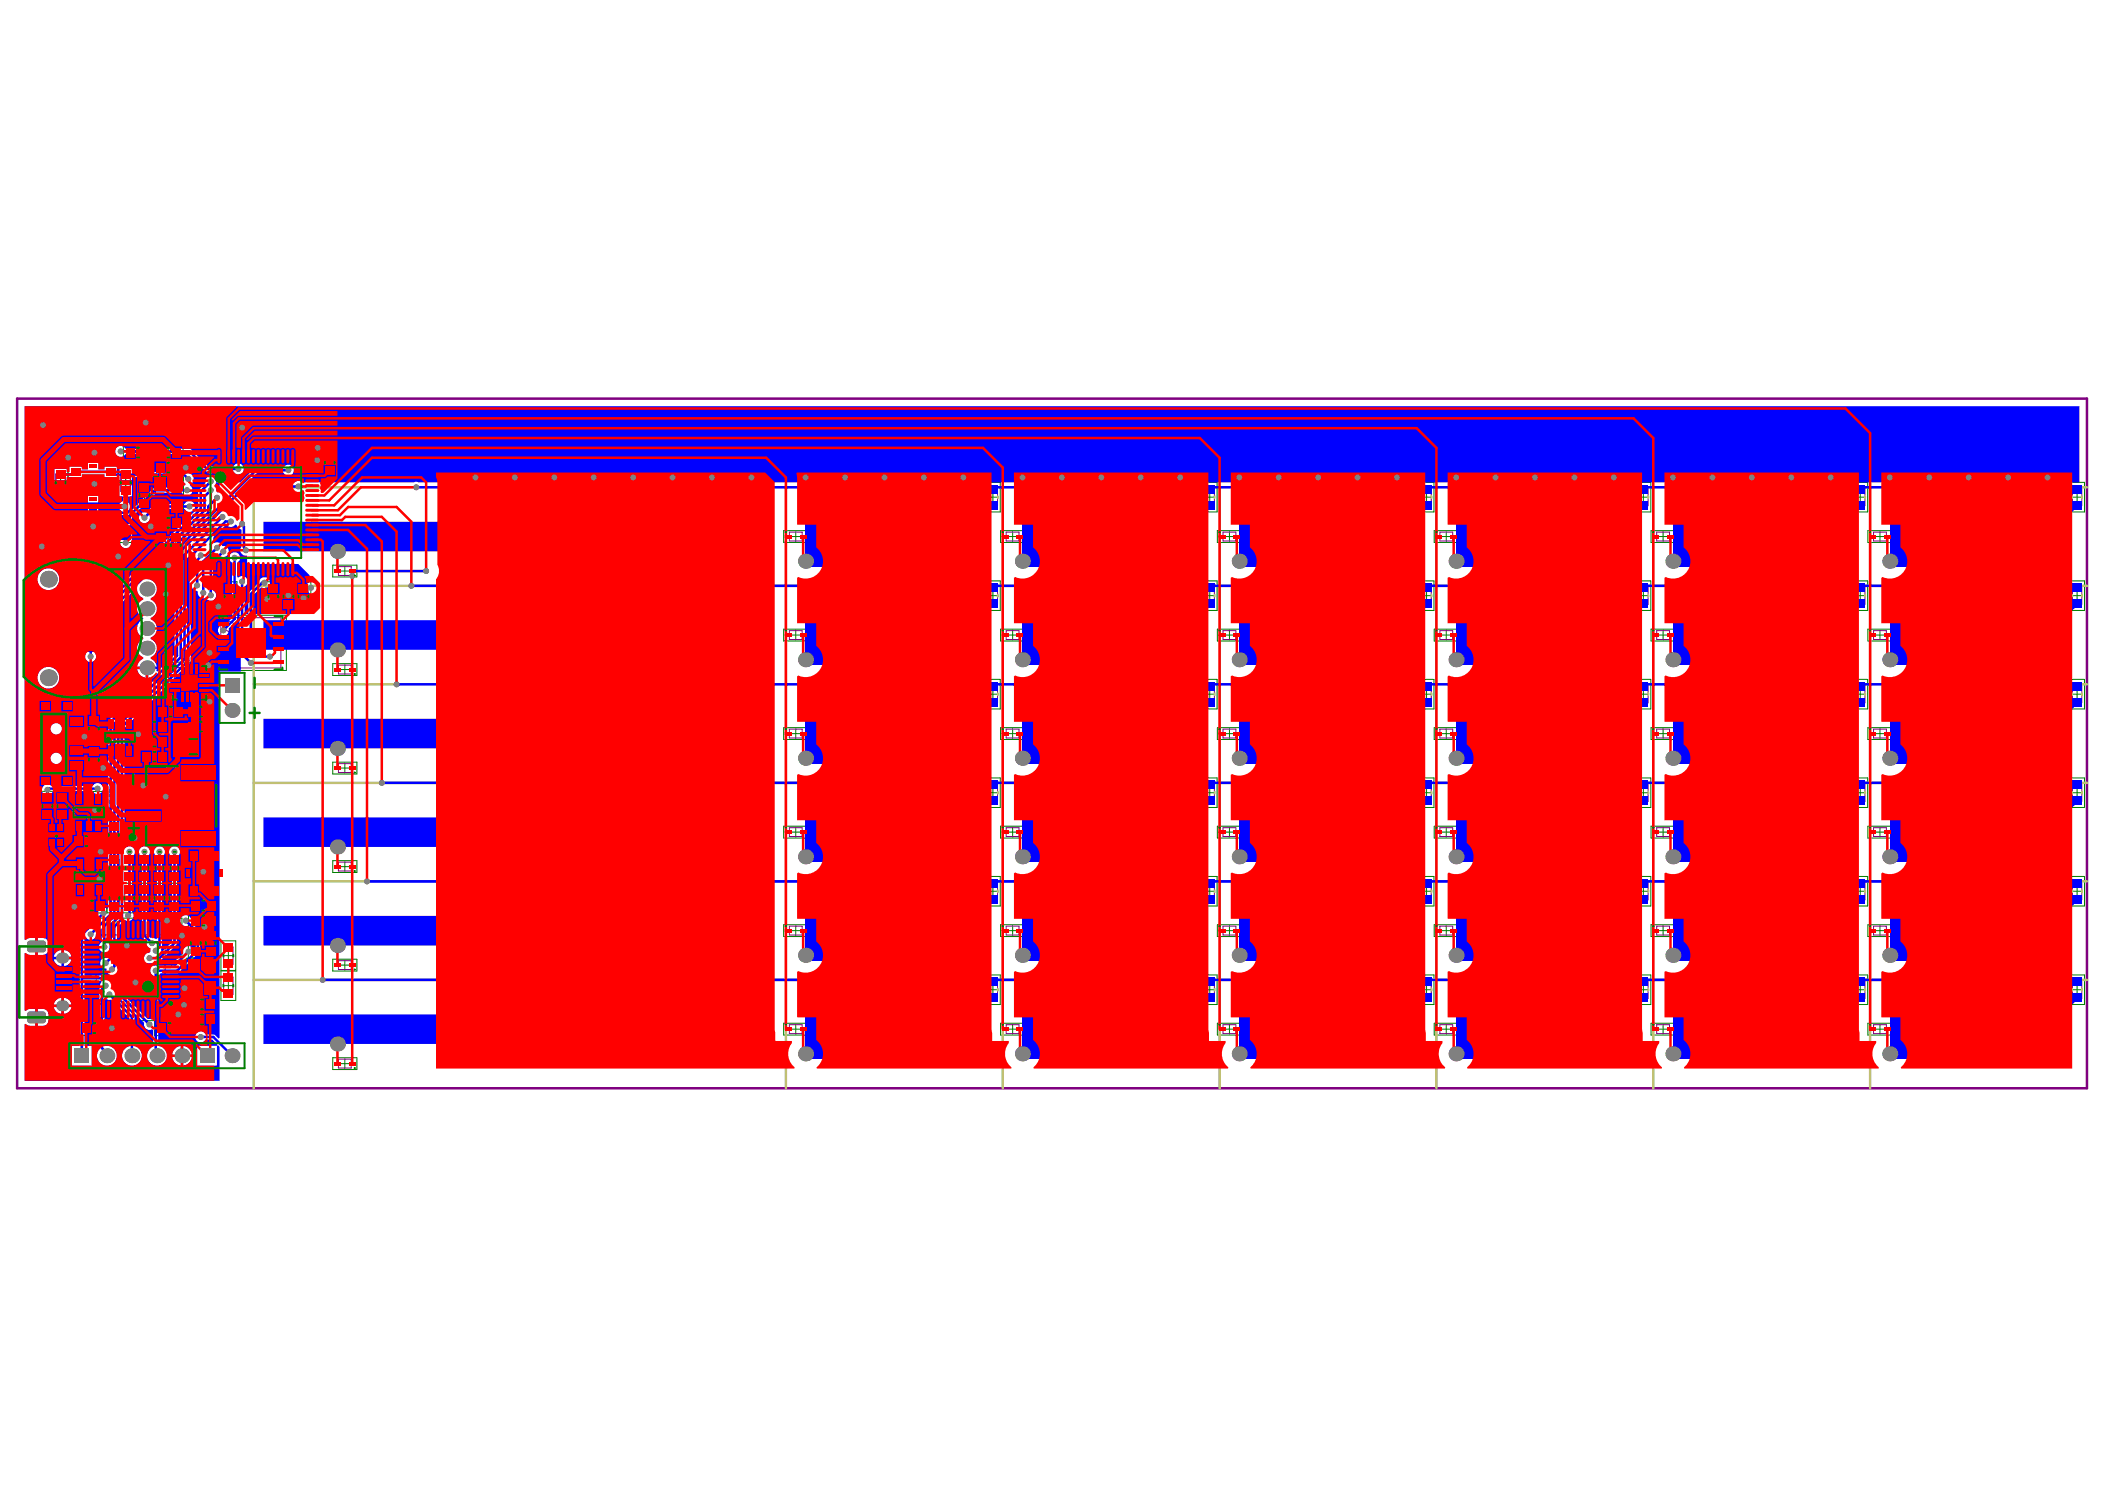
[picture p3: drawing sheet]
<svg xmlns="http://www.w3.org/2000/svg" width="297mm" height="210mm" viewBox="0 0 297 210" stroke-linecap="round" stroke-linejoin="round" font-family="sans-serif">
<g fill="none" stroke="#008000" stroke-width=".14">
<path d="M7.5 72.4h2.1v4.1h-2.1zM7.5 66h2.1v4.2h-2.1zM7.9 74.4h1.3M7.9 68.1h1.3M8.5 67.4v1.3M8.5 73.8v1.3M16.7 72.4h2.1v4.1h-2.1zM16.7 66h2.1v4.2h-2.1zM17.1 74.4h1.3M17.1 68.1h1.3M17.4 62.8h4.2v2.1h-4.2zM17.7 67.4v1.3"/>
<path d="M17.7 73.8v1.3M18.8 63.9h1.4M19.3 67.8h2.1v4.1h-2.1zM19.5 63.2v1.3M19.7 69.9h1.3M20.4 69.2v1.3M21.6 67.2h4.3v5.3h-4.3zM21.6 74.8h4.2v4.2h-4.2zM21.7 64.9h4.1M21.7 62.8h4.1v4.2h-4.1zM21.7 72.7h4.1v2.1h-4.1zM22 76.9h1.3"/>
<path d="M22.7 76.3v1.3M23 69.9h1.4M23.1 66h1.3M23.1 73.7h1.3M23.1 63.9h1.3M23.7 74.8v4.2M23.7 63.2v1.3M23.7 65.3v1.3M23.7 69.2v1.3M23.7 73.1v1.3M23.8 74.8v4.2M24.1 76.9h1.4"/>
<path d="M24.8 76.3v1.3M45.5 63.2h2.1v4.2h-2.1zM45.9 65.3h1.3M46.5 64.6v1.3M47 79.7h3.4v1.7h-3.4zM48.7 79.9v1.3M107.1 68h2.1v4.2h-2.1zM107.5 70.1h1.3M108.1 69.5v1.3M110.6 74.9h3.4v1.6h-3.4zM111.6 75.7h1.4M112.3 75v1.4"/>
<path d="M139.1 68h2.1v4.2h-2.1zM139.4 70.1h1.4M140.1 69.5v1.3M141.2 74.9h3.4v1.6h-3.4zM142.2 75.7h1.4M142.9 75v1.4M169.7 68h2v4.2h-2zM170 70.1h1.4M170.7 69.5v1.3M171.8 74.9h3.4v1.6h-3.4zM172.8 75.7h1.4M173.5 75v1.4"/>
<path d="M200.3 68h2v4.2h-2zM200.6 70.1h1.4M201.3 69.5v1.3M202.4 74.9h3.4v1.6h-3.4zM203.4 75.7h1.4M204.1 75v1.4M230.9 68h2v4.2h-2zM231.2 70.1h1.4M231.9 69.5v1.3M233 74.9h3.4v1.6h-3.4zM234 75.7h1.4M234.7 75v1.4"/>
<path d="M261.5 68h2v4.2h-2zM261.8 70.1h1.4M262.5 69.5v1.3M263.6 74.9h3.4v1.6h-3.4zM264.6 75.7h1.4M265.3 75v1.4M292.1 68h2v4.2h-2zM292.4 70.1h1.4M293.1 69.5v1.3M10.9 85.6h6.3v4.2h-6.3zM11.2 87.7h1.4M11.9 87v1.3"/>
<path d="M12.9 85.6v4.2M13 85.6v4.2M13.4 87.7h1.3M14 87v1.3M15.1 85.6v4.2M15.5 87.7h1.3M16.1 87v1.3M22 99.3h4.2v2.1h-4.2zM23.8 93.4h5.9v5.8h-5.9zM24.1 99.7v1.3M26 96.3h1.4M26.2 99.3h4.2v4.2h-4.2z"/>
<path d="M26.7 95.6v1.4M28.3 99.7v1.3M30.4 86.8h10v7.8h-10zM31.4 82.1h2v4.1h-2zM31.7 84.2h1.4M32.4 83.5v1.3M34.7 90.7h1.4M35.4 90v1.4M37.5 82.1h6.4v4.1h-6.4zM37.9 84.2h1.3M38.6 83.5v1.3M39.6 82.1v4.1"/>
<path d="M39.7 82.1v4.1M40 84.2h1.4M40.7 83.5v1.3M41.7 82.1v4.1M41.8 82.1v4.1M42.2 84.2h1.3M42.8 83.5v1.3M47 93.6h3.4v1.7h-3.4zM48 80.6h1.4M48 94.5h1.4M48.7 93.8v1.3M107.1 82h2.1v4.2h-2.1z"/>
<path d="M107.1 96h2.1v4.2h-2.1zM107.5 98.1h1.3M107.5 84.1h1.3M108.1 83.5v1.3M108.1 97.4v1.4M110.6 88.8h3.4v1.6h-3.4zM111.6 89.6h1.4M112.3 88.9v1.4M139.1 81.9h2.1v4.2h-2.1zM139.1 95.8h2.1v4.2h-2.1zM139.4 97.9h1.4M139.4 84h1.4"/>
<path d="M140.1 83.4v1.3M140.1 97.3v1.3M141.2 88.8h3.4v1.6h-3.4zM142.2 89.6h1.4M142.9 88.9v1.4M169.7 95.8h2v4.2h-2zM169.7 81.9h2v4.2h-2zM170 97.9h1.4M170 84h1.4M170.7 83.4v1.3M170.7 97.3v1.3M171.8 88.8h3.4v1.6h-3.4z"/>
<path d="M172.8 89.6h1.4M173.5 88.9v1.4M200.3 95.8h2v4.2h-2zM200.3 81.9h2v4.2h-2zM200.6 97.9h1.4M200.6 84h1.4M201.3 83.4v1.3M201.3 97.3v1.3M202.4 88.8h3.4v1.6h-3.4zM203.4 89.6h1.4M204.1 88.9v1.4M230.9 95.8h2v4.2h-2z"/>
<path d="M230.9 81.9h2v4.2h-2zM231.2 97.9h1.4M231.2 84h1.4M231.9 83.4v1.3M231.9 97.3v1.3M233 88.8h3.4v1.6h-3.4zM234 89.6h1.4M234.7 88.9v1.4M261.5 95.8h2v4.2h-2zM261.5 81.9h2v4.2h-2zM261.8 97.9h1.4M261.8 84h1.4"/>
<path d="M262.5 83.4v1.3M262.5 97.3v1.3M263.6 88.8h3.4v1.6h-3.4zM264.6 89.6h1.4M265.3 88.9v1.4M292.1 95.8h2v4.2h-2zM292.1 81.9h2v4.2h-2zM292.4 97.9h1.4M292.4 84h1.4M293.1 83.4v1.3M293.1 97.3v1.3M5.7 111.6h4.2v4.2h-4.2z"/>
<path d="M6 113.7h1.4M6.7 113.1v1.3M7.7 111.6v4.2M7.8 111.6v4.2M8.2 113.7h1.3M8.8 113.1v1.3M10.1 117.6h4.2v2.1h-4.2zM11.5 118.7h1.3M11.8 114.6h1.4M12.2 118v1.3M12.2 100.7h2.1v4.2h-2.1zM12.2 105.1h2.1v4.2h-2.1z"/>
<path d="M12.5 113.9v1.4M12.6 102.8h1.3M12.6 107.2h1.3M13.2 102.1v1.3M13.2 106.5v1.3M14.5 101.1h4.9v5.8h-4.9zM15 115.7h2.1v4.2h-2.1v-8.3h-5v6h5M15.4 117.8h1.3M16.1 117.1v1.3M16.2 104h1.4M16.9 103.3v1.4M19.7 101.5h4.2v6.3h-4.2z"/>
<path d="M19.7 103.5h4.2M19.7 105.7h4.2M19.7 103.6h4.2M21.1 102.5h1.4M21.1 106.7h1.4M21.1 104.6h1.4M21.8 101.8v1.4M21.8 104v1.3M21.8 106.1v1.3M23.4 100.4h1.4M24.1 103.7h6.4v3.2h-6.4zM26.2 101.4h4.2"/>
<path d="M26.2 101.5h4.2M26.6 105.3h1.4M27.3 104.6v1.4M27.7 100.4h1.3M27.7 102.5h1.3M28.3 101.8v1.4M47 107.5h3.4v1.7h-3.4zM48 108.3h1.4M48.7 107.7v1.3M107.1 110h2.1v4.2h-2.1zM107.5 112.1h1.3M108.1 111.4v1.4"/>
<path d="M110.6 116.5h3.4v1.7h-3.4zM110.6 102.7h3.4v1.6h-3.4zM111.6 117.4h1.4M111.6 103.5h1.4M112.3 102.8v1.4M112.3 116.7v1.4M139.1 109.7h2.1v4.2h-2.1zM139.4 111.8h1.4M140.1 111.2v1.3M141.2 116.5h3.4v1.7h-3.4zM141.2 102.7h3.4v1.6h-3.4zM142.2 117.4h1.4"/>
<path d="M142.2 103.5h1.4M142.9 102.8v1.4M142.9 116.7v1.4M169.7 109.7h2v4.2h-2zM170 111.8h1.4M170.7 111.2v1.3M171.8 116.5h3.4v1.7h-3.4zM171.8 102.7h3.4v1.6h-3.4zM172.8 117.4h1.4M172.8 103.5h1.4M173.5 102.8v1.4M173.5 116.7v1.4"/>
<path d="M200.3 109.7h2v4.2h-2zM200.6 111.8h1.4M201.3 111.2v1.3M202.4 116.5h3.4v1.7h-3.4zM202.4 102.7h3.4v1.6h-3.4zM203.4 117.4h1.4M203.4 103.5h1.4M204.1 102.8v1.4M204.1 116.7v1.4M230.9 109.7h2v4.2h-2zM231.2 111.8h1.4M231.9 111.2v1.3"/>
<path d="M233 116.5h3.4v1.7h-3.4zM233 102.7h3.4v1.6h-3.4zM234 117.4h1.4M234 103.5h1.4M234.7 102.8v1.4M234.7 116.7v1.4M261.5 109.7h2v4.2h-2zM261.8 111.8h1.4M262.5 111.2v1.3M263.6 116.5h3.4v1.7h-3.4zM263.6 102.7h3.4v1.6h-3.4zM264.6 117.4h1.4"/>
<path d="M264.6 103.5h1.4M265.3 102.8v1.4M265.3 116.7v1.4M292.1 109.7h2v4.2h-2zM292.4 111.8h1.4M293.1 111.2v1.3M10.2 120.8h4.8v5.8h-4.8zM10.9 126.7h4.2v2.1h-4.2zM11.9 123.7h1.4M12.3 127.7h1.3M12.6 123v1.4M13 127.1v1.3"/>
<path d="M15.1 120.4h2.1v4.1h-2.1zM15.1 124.6h10.6v4.2h-10.6zM15.5 126.7h1.3M15.5 122.5h1.3M16.1 121.8v1.3M16.1 126v1.3M17.2 124.6v4.2M17.6 126.7h1.3M17.7 136.7h1.4M18.3 126v1.3M18.4 136.1v1.3M19.3 124.6v4.2"/>
<path d="M19.7 126.7h1.3M20.4 126v1.3M21.4 124.6v4.2M21.5 124.6v4.2M21.8 126.7h1.4M22.5 126v1.3M23.5 124.6v4.2M23.6 124.6v4.2M24 126.7h1.3M24.6 126v1.3M26.4 135.2h4.3v5.2h-4.3zM26.6 131h4.2v4.1h-4.2z"/>
<path d="M26.6 126.7h4.2v4.2h-4.2zM26.6 128.8h4.2M27 133h1.3M27.6 132.4v1.3M27.8 137.8h1.4M28 127.7h1.3M28 129.9h1.3M28.5 137.1v1.4M28.7 131v4.1M28.7 127.1v1.3M28.7 129.2v1.3M29.1 133h1.3"/>
<path d="M29.7 132.4v1.3M31.2 137h2.1v4.1h-2.1zM31.2 132.7h2.1v4.2h-2.1zM31.6 139h1.3M31.6 134.8h1.3M32.2 134.1v1.4M32.2 138.4v1.3M47 121.4h3.4v1.7h-3.4zM47 135.3h3.4v1.7h-3.4zM48 122.2h1.4M48 136.1h1.4M48.7 121.6v1.3"/>
<path d="M48.7 135.4v1.4M107.1 124h2.1v4.2h-2.1zM107.1 138h2.1v4.2h-2.1zM107.5 126.1h1.3M108.1 125.4v1.3M108.1 139.4v1.3M110.6 130.4h3.4v1.7h-3.4zM111.6 131.3h1.4M112.3 130.6v1.4M139.1 137.5h2.1v4.2h-2.1zM139.1 123.6h2.1v4.2h-2.1zM139.4 139.6h1.4"/>
<path d="M139.4 125.7h1.4M140.1 125.1v1.3M140.1 139v1.3M141.2 130.4h3.4v1.7h-3.4zM142.2 131.3h1.4M142.9 130.6v1.4M169.7 137.5h2v4.2h-2zM169.7 123.6h2v4.2h-2zM170 139.6h1.4M170 125.7h1.4M170.7 125.1v1.3M170.7 139v1.3"/>
<path d="M171.8 130.4h3.4v1.7h-3.4zM172.8 131.3h1.4M173.5 130.6v1.4M200.3 137.5h2v4.2h-2zM200.3 123.6h2v4.2h-2zM200.6 139.6h1.4M200.6 125.7h1.4M201.3 125.1v1.3M201.3 139v1.3M202.4 130.4h3.4v1.7h-3.4zM203.4 131.3h1.4M204.1 130.6v1.4"/>
<path d="M230.9 137.5h2v4.2h-2zM230.9 123.6h2v4.2h-2zM231.2 139.6h1.4M231.2 125.7h1.4M231.9 125.1v1.3M231.9 139v1.3M233 130.4h3.4v1.7h-3.4zM234 131.3h1.4M234.7 130.6v1.4M261.5 137.5h2v4.2h-2zM261.5 123.6h2v4.2h-2zM261.8 139.6h1.4"/>
<path d="M261.8 125.7h1.4M262.5 125.1v1.3M262.5 139v1.3M263.6 130.4h3.4v1.7h-3.4zM264.6 131.3h1.4M265.3 130.6v1.4M292.1 137.5h2v4.2h-2zM292.1 123.6h2v4.2h-2zM292.4 139.6h1.4M292.4 125.7h1.4M293.1 125.1v1.3M293.1 139v1.3"/>
<path d="M11.2 144h14.5v-14.5h-14.5v16.6h4.2v-2.1h-4.2M12.7 145h1.3M13.3 144.4v1.3M21.8 144h4.2v2.1h-4.2zM23.3 145h1.3M23.9 144.4v1.3M26.4 142.7h4.2M26.4 140.6h4.2v4.2h-4.2zM26.4 142.8h4.2M27.8 141.7h1.4M27.8 143.8h1.4M28.5 141v1.3"/>
<path d="M28.5 143.1v1.4M47 149.2h3.4v1.7h-3.4zM48 150h1.4M48.7 149.3v1.4M107.5 140.1h1.3M110.6 144.3h3.4v1.7h-3.4zM111.6 145.2h1.4M112.3 144.5v1.4M141.2 144.3h3.4v1.7h-3.4zM142.2 145.2h1.4M142.9 144.5v1.4M171.8 144.3h3.4v1.7h-3.4z"/>
<path d="M172.8 145.2h1.4M173.5 144.5v1.4M202.4 144.3h3.4v1.7h-3.4zM203.4 145.2h1.4M204.1 144.5v1.4M233 144.3h3.4v1.7h-3.4zM234 145.2h1.4M234.7 144.5v1.4M263.6 144.3h3.4v1.7h-3.4zM264.6 145.2h1.4M265.3 144.5v1.4"/>
</g>
<g fill="none" stroke="#800080" stroke-width=".14">
<path d="M7.9 73.2h1.3v2.5h-1.3zM7.9 66.9h1.3v2.4h-1.3zM17.1 73.2h1.3v2.5h-1.3zM17.1 66.9h1.3v2.4h-1.3zM18.3 63.2h2.4v1.3h-2.4zM19.7 68.6h1.3v2.5h-1.3zM21.9 67.6h3.6v4.5h-3.6zM22 75.7h1.3v2.4h-1.3zM22.5 65.3h2.5v1.3h-2.5zM22.5 63.2h2.5v1.3h-2.5zM22.5 73.1h2.5v1.3h-2.5zM24.1 75.7h1.4v2.4h-1.4z"/>
<path d="M45.9 64h1.3v2.5h-1.3zM47.8 79.9h1.8v1.3h-1.8zM107.5 68.9h1.3v2.4h-1.3zM111.4 75.1h1.8v1.2h-1.8zM139.4 68.9h1.4v2.4h-1.4zM142 75.1h1.8v1.2h-1.8zM170 68.9h1.4v2.4h-1.4zM172.6 75.1h1.8v1.2h-1.8zM200.6 68.9h1.4v2.4h-1.4zM203.2 75.1h1.8v1.2h-1.8zM231.2 68.9h1.4v2.4h-1.4zM233.8 75.1h1.8v1.2h-1.8z"/>
<path d="M261.8 68.9h1.4v2.4h-1.4zM264.4 75.1h1.8v1.2h-1.8zM292.4 68.9h1.4v2.4h-1.4zM11.2 86.5h1.4v2.4h-1.4zM13.4 86.5h1.3v2.4h-1.3zM15.5 86.5h1.3v2.4h-1.3zM22.9 99.7h2.4v1.3h-2.4zM24.6 94.2h4.3v4.3h-4.3zM27.1 99.7h2.4v1.3h-2.4zM31.2 87.1h8.4v7.1h-8.4zM31.7 82.9h1.4v2.5h-1.4zM37.9 82.9h1.3v2.5h-1.3z"/>
<path d="M40 82.9h1.4v2.5h-1.4zM42.2 82.9h1.3v2.5h-1.3zM47.8 93.8h1.8v1.3h-1.8zM107.5 82.9h1.3v2.4h-1.3zM107.5 96.9h1.3v2.4h-1.3zM111.4 89h1.8v1.2h-1.8zM139.4 82.8h1.4v2.4h-1.4zM139.4 96.7h1.4v2.4h-1.4zM142 89h1.8v1.2h-1.8zM170 96.7h1.4v2.4h-1.4zM170 82.8h1.4v2.4h-1.4zM172.6 89h1.8v1.2h-1.8z"/>
<path d="M200.6 96.7h1.4v2.4h-1.4zM200.6 82.8h1.4v2.4h-1.4zM203.2 89h1.8v1.2h-1.8zM231.2 96.7h1.4v2.4h-1.4zM231.2 82.8h1.4v2.4h-1.4zM233.8 89h1.8v1.2h-1.8zM261.8 96.7h1.4v2.4h-1.4zM261.8 82.8h1.4v2.4h-1.4zM264.4 89h1.8v1.2h-1.8zM292.4 96.7h1.4v2.4h-1.4zM292.4 82.8h1.4v2.4h-1.4zM6 112.5h1.4v2.4h-1.4z"/>
<path d="M8.2 112.5h1.3v2.4h-1.3zM10.4 113.4h4.2v2.4h-4.2zM11 118h2.4v1.3h-2.4zM12.6 101.6h1.3v2.4h-1.3zM12.6 106h1.3v2.4h-1.3zM14.9 102.8h4.1v2.4h-4.1zM15.4 116.6h1.3v2.4h-1.3zM20.6 101.8h2.4v1.4h-2.4zM20.6 104h2.4v1.3h-2.4zM20.6 106.1h2.4v1.3h-2.4zM24.9 104.1h4.7v2.4h-4.7zM27.1 101.8h2.4v1.4h-2.4z"/>
<path d="M47.8 107.7h1.8v1.3h-1.8zM107.5 110.9h1.3v2.4h-1.3zM111.4 116.8h1.8v1.2h-1.8zM111.4 102.9h1.8v1.2h-1.8zM139.4 110.6h1.4v2.4h-1.4zM142 116.8h1.8v1.2h-1.8zM142 102.9h1.8v1.2h-1.8zM170 110.6h1.4v2.4h-1.4zM172.6 116.8h1.8v1.2h-1.8zM172.6 102.9h1.8v1.2h-1.8zM200.6 110.6h1.4v2.4h-1.4zM203.2 116.8h1.8v1.2h-1.8z"/>
<path d="M203.2 102.9h1.8v1.2h-1.8zM231.2 110.6h1.4v2.4h-1.4zM233.8 116.8h1.8v1.2h-1.8zM233.8 102.9h1.8v1.2h-1.8zM261.8 110.6h1.4v2.4h-1.4zM264.4 116.8h1.8v1.2h-1.8zM264.4 102.9h1.8v1.2h-1.8zM292.4 110.6h1.4v2.4h-1.4zM10.5 122.5h4.2v2.4h-4.2zM11.7 127.1h2.5v1.3h-2.5zM13.6 131.9h9.7v9.7h-9.7zM15.5 121.2h1.3v2.5h-1.3z"/>
<path d="M15.5 125.5h1.3v2.4h-1.3zM17.6 125.5h1.3v2.4h-1.3zM19.7 125.5h1.3v2.4h-1.3zM21.8 125.5h1.4v2.4h-1.4zM24 125.5h1.3v2.4h-1.3zM26.7 135.5h3.6v4.6h-3.6zM27 131.8h1.3v2.5h-1.3zM27.5 127.1h2.4v1.3h-2.4zM27.5 129.2h2.4v1.3h-2.4zM29.1 131.8h1.3v2.5h-1.3zM31.6 137.8h1.3v2.5h-1.3zM31.6 133.6h1.3v2.4h-1.3z"/>
<path d="M47.8 121.6h1.8v1.3h-1.8zM47.8 135.5h1.8v1.3h-1.8zM107.5 124.9h1.3v2.4h-1.3zM107.5 138.9h1.3v2.4h-1.3zM111.4 130.7h1.8v1.2h-1.8zM139.4 138.4h1.4v2.4h-1.4zM139.4 124.5h1.4v2.4h-1.4zM142 130.7h1.8v1.2h-1.8zM170 138.4h1.4v2.4h-1.4zM170 124.5h1.4v2.4h-1.4zM172.6 130.7h1.8v1.2h-1.8zM200.6 138.4h1.4v2.4h-1.4z"/>
<path d="M200.6 124.5h1.4v2.4h-1.4zM203.2 130.7h1.8v1.2h-1.8zM231.2 138.4h1.4v2.4h-1.4zM231.2 124.5h1.4v2.4h-1.4zM233.8 130.7h1.8v1.2h-1.8zM261.8 138.4h1.4v2.4h-1.4zM261.8 124.5h1.4v2.4h-1.4zM264.4 130.7h1.8v1.2h-1.8zM292.4 138.4h1.4v2.4h-1.4zM292.4 124.5h1.4v2.4h-1.4zM12.1 144.4h2.4v1.3h-2.4zM22.7 144.4h2.4v1.3h-2.4z"/>
<path d="M27.3 141h2.4v1.3h-2.4zM27.3 143.1h2.4v1.4h-2.4zM47.8 149.4h1.8v1.3h-1.8zM111.4 144.6h1.8v1.2h-1.8zM142 144.6h1.8v1.2h-1.8zM172.6 144.6h1.8v1.2h-1.8zM203.2 144.6h1.8v1.2h-1.8zM233.8 144.6h1.8v1.2h-1.8zM264.4 144.6h1.8v1.2h-1.8z"/>
<circle cx="25.8" cy="95.4" r=".7"/>
<circle cx="32.4" cy="88.4" r=".7"/>
<circle cx="22.1" cy="140.4" r=".7"/>
</g>
<path d="M2.4 56.2h292.1v97.3h-292.1z" fill="none" stroke="#800080" stroke-width=".35"/>
<g fill="none" stroke="#c0c073" stroke-width=".28">
<path d="M7.9 68v.2M7.9 74.3v.3M9.2 68v.2M9.2 74.3v.3M17 68v.2M17 74.3v.3M18.4 68v.2M18.4 74.3v.3M107.4 70v.3M108.8 70v.3M139.4 70v.3M140.8 70v.3"/>
<path d="M170 70v.3M171.4 70v.3M200.6 70v.3M202 70v.3M231.2 70v.3M232.6 70v.3M261.8 70v.3M263.2 70v.3M292.4 70v.3M293.8 70v.3M11.2 87.5v.3M12.6 87.5v.3"/>
<path d="M13.3 87.5v.3M14.7 87.5v.3M15.4 87.5v.3M16.8 87.5v.3M107.4 84v.3M107.4 98v.2M108.8 84v.3M108.8 98v.2M139.4 83.9v.3M139.4 97.8v.3M140.8 83.9v.3M140.8 97.8v.3"/>
<path d="M170 83.9v.3M170 97.8v.3M171.4 83.9v.3M171.4 97.8v.3M200.6 83.9v.3M200.6 97.8v.3M202 83.9v.3M202 97.8v.3M231.2 83.9v.3M231.2 97.8v.3M232.6 83.9v.3M232.6 97.8v.3"/>
<path d="M261.8 83.9v.3M261.8 97.8v.3M263.2 83.9v.3M263.2 97.8v.3M292.4 83.9v.3M292.4 97.8v.3M293.8 83.9v.3M293.8 97.8v.3M107.4 112v.2M108.8 112v.2M139.4 111.7v.3M140.8 111.7v.3"/>
<path d="M170 111.7v.3M171.4 111.7v.3M200.6 111.7v.3M202 111.7v.3M231.2 111.7v.3M232.6 111.7v.3M261.8 111.7v.3M263.2 111.7v.3M292.4 111.7v.3M293.8 111.7v.3M107.4 125.9v.3M107.4 139.9v.3"/>
<path d="M108.8 125.9v.3M108.8 139.9v.3M139.4 125.6v.3M139.4 139.5v.3M140.8 125.6v.3M140.8 139.5v.3M170 125.6v.3M170 139.5v.3M171.4 125.6v.3M171.4 139.5v.3M200.6 125.6v.3M200.6 139.5v.3"/>
<path d="M202 125.6v.3M202 139.5v.3M231.2 125.6v.3M231.2 139.5v.3M232.6 125.6v.3M232.6 139.5v.3M261.8 125.6v.3M261.8 139.5v.3M263.2 125.6v.3M263.2 139.5v.3M292.4 125.6v.3M292.4 139.5v.3"/>
<path d="M293.8 125.6v.3M293.8 139.5v.3"/>
</g>
<g fill="none" stroke="#c0c073" stroke-width=".35">
<path d="M4.7 67.2h1.4l.7 .7-.7 .7h-1.4M5.7 67.2v1.4M5.7 75v-1.1l-.3-.3h-.4l-.3 .3v1.1h2.1M110.9 68.7v84.8M141.5 68.7v84.8M172.1 68.7v84.8M202.7 68.7v84.8M233.3 68.7v84.8M263.9 68.7v84.8M294.5 68.7h-258.7v84.8M35.8 82.6h258.7M35.8 96.5h258.7"/>
<path d="M35.8 110.4h258.7M35.8 124.3h258.7M35.8 138.2h258.7"/>
</g>
<circle cx="5.7" cy="75" r=".18" fill="#c0c073"/>
<path d="M5.7 75v-1.1l.4-.3h.3l.4 .3v1.1M4.7 86.4h2.1v.4M4.7 86.1v.7M4.7 87.9l.3-.4h.7l.4 .4v.7l-.4 .3h-.7l-.3-.3zM6.8 89.6h-1.4l-.7 .7 .7 .7h1.4M10.1 119.8l.4-.3h1.4l.4 .3v.7l-.4 .4h-1.4l-.4-.4zM10.1 116.3v.7M10.1 118.4h.4v.3h-.4zM10.1 116.6h2.2M12.3 123.7h-1.5l-.7 .7 .7 .7h1.5" fill="none" stroke="#c0c073" stroke-width=".35"/>
<circle cx="12.3" cy="116.6" r=".18" fill="#c0c073"/>
<g fill="none" stroke="#c0c073" stroke-width=".35">
<path d="M6.3 119.3h2.1v-1.1l-.4-.3h-.7l-.3 .3v1.1M6.3 120l.7 .7M8 115.7l.4 .4v.7l-.4 .4h-1.4l-.3-.4v-.7l.3-.4h.7v.8M12.3 116.6l-.4 .4M14.2 115.4l.4 .3h1.4M14.2 113.3v.7l.4 .3h.7l.3-.3v-.7l-.3-.4h-.4v1.4M14.2 112.2h1.4M14.9 118.9v1.1l-.3 .3-.4-.3v-1.1h1.1l.3 .4v.7M15.6 116.8v1.1l-.3 .3-.4-.3v-.7l-.3-.4-.4 .4v1M15.6 111.2v.3l-.7 .7M15.6 115.4v.7M6.3 121.4h2.1v-1.1l-.4-.3h-.7l-.3 .3v1.1"/>
<path d="M6.6 124.2l-.3 .4v.7l.3 .3h1.4l.4-.3v-.7l-.4-.4M7.3 122.8v.7M8.4 122.1v1.4h-2.1M14.2 127.7h2.1v.4M14.2 121v1.1l.4 .4h.7l.3-.4v-1.1M14.2 127.4v.7M14.2 123.5l.4 .4h1.4M14.9 124.9v1.1l-.3 .3-.4-.3v-1.1h1.1l.3 .4v.7M15.3 129.5v.7M15.6 123.5v.7M16.3 128.8v1.4h-2.1"/>
</g>
<circle cx="13.7" cy="91" r=".11" fill="none" stroke="#c0c073" stroke-width=".21"/>
<g fill="#00f">
<path d="M30.1 75.8l1.8-1.8a.84 .84 0 0 0 1.4 0l.1 .1a.76 .76 0 0 0 .7 .6v2.5a.8 .8 0 0 0-.1 .9 .8 .8 0 0 0 .9 .3v1.2h7.2l1.6 1.6v1a.78 .78 0 0 0-.6 .7 .78 .78 0 0 0 .6 .8v2.9h-7.9v-2.7l1.1-1.1a.78 .78 0 0 0 1.1-.3 .78 .78 0 0 0-.5-1 .78 .78 0 0 0-1 .6l-1.4 1.6-.1 2.9h-.5v-3.9a.77 .77 0 0 0 .3-1.1 .77 .77 0 0 0-1.2-.1l-.1-.1v-2a.78 .78 0 0 0 .2-1.2 .78 .78 0 0 0-1.2 0 .78 .78 0 0 0 .2 1.2v7.8l-1 1a.78 .78 0 0 0-1 .6 .78 .78 0 0 0 .9 .9 .78 .78 0 0 0 .7-1l1.1-1.2 .1-4.8 .1-.1 .2 .1v9.6l.2 .3v2.1h-3.9v-10a.76 .76 0 0 0 .4-.7 .76 .76 0 0 0-.4-.7v-3.6l1.2-1.2a.78 .78 0 0 0 1-.7 .78 .78 0 0 0-.9-.8 .75 .75 0 0 0-1.1-.4l-.2-.1z"/>
<path d="M11.9 132.2l.2-.1a.77 .77 0 0 0 1 .4 .77 .77 0 0 0 .4-.9l.3-.3 .3-.1 .1-.2h.2v1.9a.77 .77 0 0 0-.4 1 .77 .77 0 0 0 1.1 .4l.2 .1v.6l-.2 .1a.78 .78 0 0 0-1 .7 .78 .78 0 0 0 .9 .8 .73 .73 0 0 0 .5 .8l-.1 .2h-3.5z"/>
<path d="M16.5 138l1.6-1.6h3.1l.1 .2a.74 .74 0 0 0 .3 1v6.1l-.2 .1h-.5l-4.2-4.2v-1.3z"/>
<path d="M3.5 57.3h289.9v10.7h-234.3h-.2h-.5h-15.8h-.1a.75 .75 0 0 0-.9 0h-6.4l-.1-.1 1.2-1.2h3.7a.78 .78 0 0 0 1.2 .2 .78 .78 0 0 0 0-1.2 .78 .78 0 0 0-1.2 .3h-4l-2.1 2h-2.9v1.4l-.2 .1-.3-.2v-.3l-.3-.5 .2-.2a.78 .78 0 0 0-.5-1.2 .78 .78 0 0 0-.9 1l-1 1.1v2.4l-12.4 12.4h-2.8l-.3 .1-.9 1-.1 .6h-.5v1.6h1.8v-1.6h-.5v-.3l.6-.7h1.6l.1 .2-.6 .5v.3h-.8v1.6h1.7l-.1-1.7 .3-.2h.5l.2 .2v.1h-.5v1.6h1.7v-1.6h-.3v-.1l2.5-2.5h.1a1.48 1.48 0 0 0 .9 1.3v.2a1.43 1.43 0 0 0-.9 1.3 1.43 1.43 0 0 0 .9 1.3v.2a1.43 1.43 0 0 0-.9 1.3 1.43 1.43 0 0 0 .9 1.3v.1a1.43 1.43 0 0 0-.9 1.4 1.43 1.43 0 0 0 .9 1.3v.1a1.4 1.4 0 0 0-.9 1.1h2.8a1.53 1.53 0 0 0-.8-1.1v-.2a1.43 1.43 0 0 0 .8-1.3 1.43 1.43 0 0 0-.8-1.3v-.1a1.43 1.43 0 0 0 .8-1.4 1.43 1.43 0 0 0-.8-1.3v-.1a1.43 1.43 0 0 0 .8-1.3 1.43 1.43 0 0 0-.8-1.4v-.1a1.4 1.4 0 0 0 .8-1.6 1.4 1.4 0 0 0-1.3-1.1l-.1-.2 3.8-3.7h.1v14.5l-2.4 2.4-.1-.1v-.2h-1.2v1.2l.3-.1 .1 .2-5.9 5.9-.1 .2v26.3l-.2 .1a.77 .77 0 0 0-.9 0 .77 .77 0 0 0-.3 .8l-2.6 2.6-.1 .3v15.6h-1v2.8h2.7v-2.8h-1v-9.2h2.4v.2l-.2 .4 .1 .4-.2 .3v8.4a1.4 1.4 0 0 0 .5 2.2 1.4 1.4 0 0 0 2-1.1 1.4 1.4 0 0 0-1.6-1.6l-.2-.1v-6.5l.2-.1 .4 .2h.4l2.6 2.6v4h-.2a1.41 1.41 0 0 0-.6 2.2 1.41 1.41 0 0 0 2.3-.1 1.41 1.41 0 0 0-.8-2.1v-4.3l-2.8-2.8v-.1l.2-.1 4 4-.1 .1a.77 .77 0 0 0 .3 .7 .77 .77 0 0 0 .8 .1l.2 .1v2.3a1.41 1.41 0 0 0-.5 2.3 1.41 1.41 0 0 0 2.3-.3 1.41 1.41 0 0 0-1.1-2.1v-9.9l.4-.3h2.4l3.2-3.2v-2.7l-1.3-1.3v-.1a.78 .78 0 0 0-.7-.9 .78 .78 0 0 0-.9 .8 .78 .78 0 0 0 1 .7l1.2 1.1v2.1l-.3 .1a.78 .78 0 0 0-1-.4 .78 .78 0 0 0-.4 .9l-1.3 1.3h-2v-.2l2.3-2.2 .1-.3v-12.2h.1a.78 .78 0 0 0 .1-1.2 .78 .78 0 0 0-1.2 .1 .78 .78 0 0 0 .3 1.1v12.1l-1.4 1.3h-.2v-.3l.2-.3v-12.8a.78 .78 0 0 0 .2-1.2 .78 .78 0 0 0-1.2 .1 .78 .78 0 0 0 .2 1.1v11.6l-.1 .1a.7 .7 0 0 0-.8-.2l-.5-.5v-11a.78 .78 0 0 0 .3-1.1 .78 .78 0 0 0-1.2 0 .78 .78 0 0 0 .2 1.1v11.2l.1 .2 .6 .6a.75 .75 0 0 0 .6 1l-.1 .5-.3 .1a.77 .77 0 0 0-.5 1.1l-.1 .2h-2.5l-1.1 1h-.1l-.1-.3v-5.6l1-.9 .2-.1a.77 .77 0 0 0 1-.2 .77 .77 0 0 0-.1-1v-7.8h.1a.78 .78 0 0 0 .2-1.1 .78 .78 0 0 0-1.2-.1l-.1-.1v-16.8l9.3-9.4v-10.4h.2l.3 .3 .4 .1 .1 .2a.78 .78 0 0 0 .3 .7 .78 .78 0 0 0 .8 .1 .78 .78 0 0 0 1.3 .2 .78 .78 0 0 0-.2-1.2v-3.6l.7-.7 .2 .1v9.3a.74 .74 0 0 0 0 1.1v56.9l-.2 .1-.6-.6h-1.2a.78 .78 0 0 0-1.2-.2 .78 .78 0 0 0 0 1.2 .78 .78 0 0 0 1.2-.3h1l.7 .8-.1 .1h-2.8v2.8h2.8v-2.8l.2-.1 .2 .3v4.7h-27.5v-7.9l.2-.1 .2 .3h.4h.7v-2.4h-.7l-.4 .1-.2 .2-.2-.1v-8l.2-.1 .2 .3h.4h.7v-2.4h-.7l-.4 .1-.2 .2-.2-.1zM7.7 66.1v1.6h1.7v-.4h2.1v-.4h3.2v.4h2.2v.4h1.7v-.4h7l.2 .1a.77 .77 0 0 0 .4 .8v.2l-.5 .4h-4l-3.7 3.7-1.5 .1v-.4h-1.8v.4h-.8v-.9h-1.5v.9h-.9v-.4h-1.7v.7h-.4v-.4h-1.7v1.6h1.7v-.4l2.1-.1v-.3h3.2v.3h1.8v-.3h.4v.8h1.7v-1.2l3.4-3.4h3.7a.78 .78 0 0 0 1.2 .2 .78 .78 0 0 0-.1-1.2v-.2a.77 .77 0 0 0 .5-1 .77 .77 0 0 0-1-.5l-.4-.2h-7.3v-.5h-1.7v.5h-.4v-.8h-1.8v.4h-.8v-.9h-1.5v.9h-.9v-.4h-1.7v.8h-.4v-.5zM16.6 63a.78 .78 0 0 0-.1 1.3 .78 .78 0 0 0 1.2-.3h8.9l2.5 2.5h3.8a.78 .78 0 0 0 1.2 .3 .78 .78 0 0 0 0-1.3 .78 .78 0 0 0-1.2 .3h-3.5l-2.4-2.4-.3-.1h-9a.76 .76 0 0 0-1.1-.3zM12.4 70v.9h1.5v-.9zM19.7 72.6a.78 .78 0 0 0 .6 1.2 .78 .78 0 0 0 .8-1l1-1h4a.78 .78 0 0 0 1.1 .2 .78 .78 0 0 0 0-1.2 .78 .78 0 0 0-1.1 .3h-4.3l-1.2 1.2a.75 .75 0 0 0-.9 .3zM16.9 68.4v1.6h.5v.7a.78 .78 0 0 0-.6 1.1 .78 .78 0 0 0 1.2 .3 .78 .78 0 0 0 .1-1.2v-.9h.5v-1.6zM12.4 76.3v.9h1.5v-.9zM16.9 74.8v1.6h.1a.8 .8 0 0 0 .7 .9 .8 .8 0 0 0 .8-.9h.1v-1.6zM5.3 81.7a1.55 1.55 0 0 0 3.1 0 1.55 1.55 0 0 0-3.1 0zM13.2 88v1.6h.6l.1 .3 .3 .4v1.8h1.4v-.1l.4-.2 .5-.5v-1.7h.5v-1.6h-1.7v1.6h.5l-.1 1.4-.1-.1v-1h-.8l-.1-.1 .1-.2h.1v-1.6zM11 88v1.6h.7l.1 .3 .3 .4v1.8a.81 .81 0 0 0 .7 1.3 .81 .81 0 0 0 .7-1.3v-2.2h-.7l-.2-.1 .2-.2v-1.6zM19.3 94.4a1.4 1.4 0 0 0 1.3 1.2v-1.2zM5.3 95.6a1.55 1.55 0 0 0 3.1 0 1.55 1.55 0 0 0-3.1 0zM7.1 102.8a.82 .82 0 0 0 1.6 0 .82 .82 0 0 0-1.6 0zM7.1 107a.82 .82 0 0 0 1.6 0 .82 .82 0 0 0-1.6 0zM6 111a.78 .78 0 0 0 .4 1.1 .78 .78 0 0 0 1.1-.5h5.6a.78 .78 0 0 0 1.2 .2 .78 .78 0 0 0 0-1.2 .78 .78 0 0 0-1.2 .3h-5.9a.76 .76 0 0 0-1.2 .1zM5.3 132.3v1h1.5a.84 .84 0 0 0-.7-1zM5.3 133.7v1h.8a.83 .83 0 0 0 .7-1zM9 134v1h1.1a1.1 1.1 0 0 0-1.1-1zM7.9 134.3l-.3 .7h1.1v-1l-.6 .2zM9 135.3v1a1.1 1.1 0 0 0 1.1-1zM7.6 135.3a1.1 1.1 0 0 0 1.1 1v-1zM9 140.8v.9h1.1a1.1 1.1 0 0 0-1.1-.9zM7.9 141.1l-.3 .6h1.1v-.9l-.6 .1zM9 142.1v.9a1.1 1.1 0 0 0 1.1-.9zM7.6 142.1a1.1 1.1 0 0 0 1.1 .9v-.9zM5.3 142.3v1h1.5a.84 .84 0 0 0-.7-1zM5.3 143.7v1h.8a.83 .83 0 0 0 .7-1zM25.9 147.5v1.2h1.2a1.4 1.4 0 0 0-1.2-1.2zM24.6 148.1l-.3 .6h1.2v-1.2a1.4 1.4 0 0 0-.9 .6zM25.9 149.1v1.2a1.4 1.4 0 0 0 1.2-1.2zM24.3 149.1a1.4 1.4 0 0 0 1.2 1.2v-1.2z"/>
</g>
<g fill="none" stroke="#00f" stroke-width=".35">
<path d="M8.5 66.9h1.7l.3-.3h5.2l.4 .3h9.8l.7 .7M17 63.7h9.7l2.5 2.4h4.4M17.7 69.2v2.1l-.1 .1M17.7 75.6v1M26.4 69.1h-4.5l-4.1 4.2-.4-.4h-6.9l-.3 .4h-1.7M26.7 71.4h-4.7l-1.6 1.6M28.3 78.3v.2l-.5 .5v3.6M29.7 67.9l-1.4 1.4v2.5l-12.5 12.5h-3l-.9 .9v1.3M29.7 69.1l-.8 .9v2l-13.1 13h-.9l-.5 .6v.6l-.4 .3M30.6 70.2l-1.2 1.2v.9l-13.3 13.3v.9M30.6 77.3l-1.9 1.9v4.4M31.4 72.9l-5.4 5.4v14.7l-9.3 9.3v27.1l-1.1 1.1v4.7l-.7 .7"/>
<path d="M31.5 77.8l-1.8 1.8v4.4M32.6 73.6h-.8l-5.2 5.2v14.4l-9.4 9.3v27.1l-1.1 1.1v5.6l-.3 .4M33.1 78.7v8.6l-1.6 1.6M34.2 73.9v.1l.2 .3v2.9l.3 .3v.1M40.7 66.3h-4.6l-11.1 11.2v15l-9.4 9.3v27.2l-2.8 2.8M42.1 68.6h-7.5l-9.1 9.1v15l-9.4 9.4v27.1l-1.4 1.4v3M58.7 68.7h234.4M108.1 71.3l-4.4 4.4h-31.7M140.1 71.3l-7.9 7.9h-18.5M170.7 71.3l-7.9 7.9h-18.5M201.3 71.3l-7.9 7.9h-18.5M231.9 71.3l-7.9 7.9h-18.5"/>
<path d="M262.5 71.3l-7.9 7.9h-18.5M293.1 71.3l-7.9 7.9h-18.5M11.9 88.8l.2 .2v.8l.4 .5 .3 .2M12.8 91.6v1M14 88.8l.2 .2v.8l.4 .5 .3 .2M16.1 88.8v2.4l-.3 .4h-.9M34.2 82v10.3l1.2 1.2M37.3 82.2h-.3l-1.6 1.6v7.4l1.4 1.4h1.3M56 96.5h237.1M58 82.6h235.1M60.1 80.6h-10l-.3 .2v.4h-.1M108.1 85.3l-4.4 4.4h-31.7"/>
<path d="M108.1 99.3l-4.4 4.4h-31.7M140 85.2l-7.8 7.9h-18.5M140 99.1l-7.8 7.9h-18.5M170.6 85.2l-7.8 7.9h-18.5M170.6 99.1l-7.8 7.9h-18.5M201.2 85.2l-7.8 7.9h-18.5M201.2 99.1l-7.8 7.9h-18.5M231.8 85.2l-7.8 7.9h-18.5M231.8 99.1l-7.8 7.9h-18.5M262.4 85.2l-7.8 7.9h-18.5M262.4 99.1l-7.8 7.9h-18.5M293 85.2l-7.8 7.9h-18.5"/>
<path d="M293 99.1l-7.8 7.9h-18.5M13.8 111.2h-6.9l-.2 .2M53.9 110.4h239.2M108.1 113.2l-4.4 4.5h-31.7M140 113l-7.8 7.9h-18.5M170.6 113l-7.8 7.9h-18.5M201.2 113l-7.8 7.9h-18.5M231.8 113l-7.8 7.9h-18.5M262.4 113l-7.8 7.9h-18.5M293 113l-7.8 7.9h-18.5M13.7 130.9h.1M26.2 129.9l1.7 1.7"/>
<path d="M27.9 134l-.5 .6M45.5 138.2h247.6M51.8 124.3h241.3M108.1 127.2l-4.4 4.4h-31.7M140 126.9l-7.8 7.9h-18.5M170.6 126.9l-7.8 7.9h-18.5M201.2 126.9l-7.8 7.9h-18.5M231.8 126.9l-7.8 7.9h-18.5M262.4 126.9l-7.8 7.9h-18.5M293 126.9l-7.8 7.9h-18.5M28.3 146.3h1.8l2.6 2.6M108.1 141.2l-4.4 4.4h-31.7"/>
<path d="M140 140.8l-7.8 7.9h-18.5M170.6 140.8l-7.8 7.9h-18.5M201.2 140.8l-7.8 7.9h-18.5M231.8 140.8l-7.8 7.9h-18.5M262.4 140.8l-7.8 7.9h-18.5M293 140.8l-7.8 7.9h-18.5"/>
</g>
<circle cx="27.4" cy="134.6" r=".18" fill="#00f"/>
<path d="M11.6 138h4.4M14.6 128.8l-3 3.1v17M14.9 139l-.5 .6v8.3l.7 .7v.3M16 138l.3 .3v1.4l4.8 4.8M18.3 120.2v8.8l-.2 .2M20.4 120.2v11.8l1 1M22.5 120.2v13.4l-.5 .5M24.6 120.2v12.8l-2.1 2.2h-1.4M26.6 134.2l-1.8 1.8h-6.9l-1.9 2M27.4 134.6l-2.4 2.3h-3v11.8l.2 .2M27.9 131.6v2.4M15.4 140.3l3.2 3.2v5.4" fill="none" stroke="#00f" stroke-width=".35"/>
<g fill="#808080">
<path d="M6.1 143.9h.4l-.2 .4h-.2z"/>
<path d="M6.1 142.7h.2l.2 .4h-.4z"/>
<path d="M3.9 142.9l.4-.2v.4h-.5z"/>
<path d="M3.8 143.9h.5v.4h-.3z"/>
<circle cx="26" cy="139.4" r=".42"/>
<circle cx="26" cy="141.7" r=".42"/>
<circle cx="19.1" cy="138.6" r=".42"/>
<circle cx="23.6" cy="129.9" r=".42"/>
<circle cx="25.7" cy="132" r=".42"/>
<circle cx="28.7" cy="123" r=".42"/>
<circle cx="19" cy="118.2" r=".42"/>
<circle cx="10.5" cy="127.9" r=".42"/>
<circle cx="42.8" cy="84.4" r=".42"/>
<circle cx="40.7" cy="84" r=".42"/>
<circle cx="44.8" cy="64.9" r=".42"/>
<circle cx="34.2" cy="60.3" r=".42"/>
<circle cx="20.6" cy="59.6" r=".42"/>
<circle cx="6.1" cy="60" r=".42"/>
<circle cx="9.6" cy="64.6" r=".42"/>
<circle cx="13.3" cy="63.9" r=".42"/>
<circle cx="13.3" cy="68.3" r=".42"/>
<circle cx="5.9" cy="77.1" r=".42"/>
<circle cx="13.1" cy="74.3" r=".42"/>
<circle cx="16.7" cy="78.5" r=".42"/>
<circle cx="23.4" cy="83.8" r=".42"/>
<circle cx="29.6" cy="92.1" r=".42"/>
<circle cx="60.1" cy="80.6" r=".42"/>
<circle cx="58" cy="82.6" r=".42"/>
<circle cx="58.7" cy="68.7" r=".42"/>
<circle cx="44.8" cy="63.2" r=".42"/>
<circle cx="72.7" cy="67.4" r=".42"/>
<circle cx="78.2" cy="67.4" r=".42"/>
<circle cx="83.8" cy="67.4" r=".42"/>
<circle cx="106" cy="67.4" r=".42"/>
<circle cx="100.5" cy="67.4" r=".42"/>
<circle cx="94.9" cy="67.4" r=".42"/>
<circle cx="89.3" cy="67.4" r=".42"/>
<circle cx="266.7" cy="67.4" r=".42"/>
<circle cx="288.9" cy="67.4" r=".42"/>
<circle cx="283.4" cy="67.4" r=".42"/>
<circle cx="277.8" cy="67.4" r=".42"/>
<circle cx="272.2" cy="67.4" r=".42"/>
<circle cx="236.1" cy="67.4" r=".42"/>
<circle cx="258.3" cy="67.4" r=".42"/>
<circle cx="252.8" cy="67.4" r=".42"/>
<circle cx="247.2" cy="67.4" r=".42"/>
<circle cx="241.6" cy="67.4" r=".42"/>
<circle cx="205.5" cy="67.4" r=".42"/>
<circle cx="227.7" cy="67.4" r=".42"/>
<circle cx="222.2" cy="67.4" r=".42"/>
<circle cx="216.6" cy="67.4" r=".42"/>
<circle cx="211" cy="67.4" r=".42"/>
<circle cx="174.9" cy="67.4" r=".42"/>
<circle cx="197.1" cy="67.4" r=".42"/>
<circle cx="191.6" cy="67.4" r=".42"/>
<circle cx="186" cy="67.4" r=".42"/>
<circle cx="180.4" cy="67.4" r=".42"/>
<circle cx="144.3" cy="67.4" r=".42"/>
<circle cx="166.5" cy="67.4" r=".42"/>
<circle cx="161" cy="67.4" r=".42"/>
<circle cx="155.4" cy="67.4" r=".42"/>
<circle cx="149.8" cy="67.4" r=".42"/>
<circle cx="119.2" cy="67.4" r=".42"/>
<circle cx="124.8" cy="67.4" r=".42"/>
<circle cx="130.4" cy="67.4" r=".42"/>
<circle cx="135.9" cy="67.4" r=".42"/>
<circle cx="113.7" cy="67.4" r=".42"/>
<circle cx="67.1" cy="67.4" r=".42"/>
<circle cx="30.6" cy="70.2" r=".42"/>
<circle cx="23.7" cy="79.7" r=".42"/>
<circle cx="29.7" cy="69.1" r=".42"/>
<circle cx="26.4" cy="69.1" r=".42"/>
<circle cx="26.6" cy="67.6" r=".42"/>
<circle cx="15.8" cy="136.7" r=".42"/>
<circle cx="14.7" cy="133.6" r=".42"/>
<circle cx="14.9" cy="135.9" r=".42"/>
<circle cx="32.6" cy="73.6" r=".42"/>
<circle cx="34.2" cy="73.9" r=".42"/>
<circle cx="31.4" cy="72.9" r=".42"/>
<circle cx="17" cy="63.7" r=".42"/>
<circle cx="33.6" cy="66.1" r=".42"/>
<circle cx="49.7" cy="81.2" r=".42"/>
<circle cx="56" cy="96.5" r=".42"/>
<circle cx="51.8" cy="124.3" r=".42"/>
<circle cx="53.9" cy="110.4" r=".42"/>
<circle cx="45.5" cy="138.2" r=".42"/>
<circle cx="12.8" cy="92.6" r=".42"/>
<circle cx="34.7" cy="77.6" r=".42"/>
<circle cx="33.1" cy="78.7" r=".42"/>
<circle cx="31.5" cy="77.8" r=".42"/>
<circle cx="30.6" cy="77.3" r=".42"/>
<circle cx="34.2" cy="82" r=".42"/>
<circle cx="30.8" cy="85.6" r=".42"/>
<circle cx="37.7" cy="84.5" r=".42"/>
<circle cx="21.3" cy="74.3" r=".42"/>
<circle cx="26.2" cy="66" r=".42"/>
<circle cx="29.4" cy="93.9" r=".42"/>
<circle cx="29.6" cy="99" r=".42"/>
<circle cx="19.5" cy="103.6" r=".42"/>
<circle cx="14.6" cy="108.3" r=".42"/>
<circle cx="11.9" cy="103.9" r=".42"/>
<circle cx="20.2" cy="110.8" r=".42"/>
<circle cx="23.4" cy="112.4" r=".42"/>
<circle cx="13.4" cy="114.3" r=".42"/>
<circle cx="14.2" cy="120.2" r=".42"/>
<circle cx="14" cy="124" r=".42"/>
<circle cx="17.9" cy="133.4" r=".42"/>
<circle cx="15.8" cy="145" r=".42"/>
<circle cx="28.9" cy="130.7" r=".42"/>
<circle cx="25.2" cy="143.1" r=".42"/>
<circle cx="17.7" cy="76.6" r=".42"/>
<circle cx="17.6" cy="71.4" r=".42"/>
<circle cx="20.4" cy="73" r=".42"/>
<circle cx="29.7" cy="67.9" r=".42"/>
<circle cx="43.9" cy="82.9" r=".42"/>
<circle cx="26.7" cy="71.4" r=".42"/>
<circle cx="42.1" cy="68.6" r=".42"/>
<circle cx="40.7" cy="66.3" r=".42"/>
<circle cx="12.8" cy="131.8" r=".42"/>
<circle cx="28.3" cy="78.3" r=".42"/>
<circle cx="27.8" cy="82.6" r=".42"/>
<circle cx="28.7" cy="83.6" r=".42"/>
<circle cx="29.7" cy="84" r=".42"/>
<circle cx="37.3" cy="82.2" r=".42"/>
<circle cx="38.1" cy="92.6" r=".42"/>
<circle cx="31.5" cy="88.9" r=".42"/>
<circle cx="35.4" cy="93.5" r=".42"/>
<circle cx="6.7" cy="111.4" r=".42"/>
<circle cx="13.8" cy="111.2" r=".42"/>
<circle cx="28.3" cy="146.3" r=".42"/>
<circle cx="26.6" cy="134.2" r=".42"/>
<circle cx="21.1" cy="135.2" r=".42"/>
<circle cx="22" cy="134.1" r=".42"/>
<circle cx="21.1" cy="144.5" r=".42"/>
<circle cx="14.6" cy="128.8" r=".42"/>
<circle cx="26.2" cy="129.9" r=".42"/>
<circle cx="22" cy="136.9" r=".42"/>
<circle cx="18.1" cy="129.2" r=".42"/>
<circle cx="18.3" cy="120.2" r=".42"/>
<circle cx="21.4" cy="133" r=".42"/>
<circle cx="20.4" cy="120.2" r=".42"/>
<circle cx="22.5" cy="120.2" r=".42"/>
<circle cx="24.6" cy="120.2" r=".42"/>
<circle cx="14.9" cy="139" r=".42"/>
<circle cx="15.4" cy="140.3" r=".42"/>
<circle cx="15.1" cy="148.9" r="1.04"/>
<circle cx="18.6" cy="148.9" r="1.04"/>
</g>
<g fill="#808080">
<path d="M10.5 147.9h2.1v2.1h-2.1z" fill-rule="evenodd"/>
<path d="M3.8 143.1l.5-.4h1.8l.4 .4v.8l-.4 .4h-1.8l-.5-.4z" fill-rule="evenodd"/>
</g>
<path d="M8.7 135.1h.3M8.7 141.9h.3" fill="none" stroke="#808080" stroke-width="1.5"/>
<g fill="#808080">
<path d="M3.8 133.1l.5-.4h1.8l.4 .4v.8l-.4 .4h-1.8l-.5-.4z" fill-rule="evenodd"/>
<path d="M28.2 147.9h2.1v2.1h-2.1z" fill-rule="evenodd"/>
<path d="M31.7 95.6h2.1v2.1h-2.1z" fill-rule="evenodd"/>
</g>
<g fill="#808080">
<path d="M6.1 133.9h.4l-.2 .4h-.2z"/>
<path d="M6.1 132.7h.2l.2 .4h-.4z"/>
<path d="M3.9 132.9l.4-.2v.4h-.5z"/>
<path d="M3.8 133.9h.5v.4h-.3z"/>
<circle cx="6.8" cy="95.6" r="1.18"/>
<circle cx="6.8" cy="81.7" r="1.18"/>
<circle cx="25.7" cy="148.9" r="1.04"/>
<circle cx="22.2" cy="148.9" r="1.04"/>
<circle cx="20.7" cy="91.4" r="1.04"/>
<circle cx="20.7" cy="88.7" r="1.04"/>
<circle cx="20.7" cy="83.1" r="1.04"/>
<circle cx="20.7" cy="85.9" r="1.04"/>
<circle cx="20.7" cy="94.2" r="1.04"/>
<circle cx="32.7" cy="148.9" r="1.04"/>
<circle cx="47.6" cy="147.3" r="1.06"/>
<circle cx="113.7" cy="134.8" r="1.06"/>
<circle cx="47.6" cy="133.4" r="1.06"/>
<circle cx="113.7" cy="120.9" r="1.06"/>
<circle cx="47.6" cy="119.5" r="1.06"/>
<circle cx="113.7" cy="107" r="1.06"/>
<circle cx="47.6" cy="105.6" r="1.06"/>
<circle cx="32.7" cy="100.2" r="1.04"/>
<circle cx="113.7" cy="93.1" r="1.06"/>
<circle cx="47.6" cy="91.7" r="1.06"/>
<circle cx="47.6" cy="77.8" r="1.06"/>
<circle cx="113.7" cy="79.2" r="1.06"/>
<circle cx="113.7" cy="148.7" r="1.06"/>
<circle cx="144.3" cy="148.7" r="1.06"/>
<circle cx="144.3" cy="134.8" r="1.06"/>
<circle cx="144.3" cy="120.9" r="1.06"/>
<circle cx="144.3" cy="107" r="1.06"/>
<circle cx="144.3" cy="93.1" r="1.06"/>
<circle cx="144.3" cy="79.2" r="1.06"/>
<circle cx="174.9" cy="134.8" r="1.06"/>
<circle cx="174.9" cy="148.7" r="1.06"/>
<circle cx="174.9" cy="120.9" r="1.06"/>
<circle cx="174.9" cy="107" r="1.06"/>
<circle cx="174.9" cy="93.1" r="1.06"/>
<circle cx="174.9" cy="79.2" r="1.06"/>
<circle cx="205.5" cy="148.7" r="1.06"/>
<circle cx="205.5" cy="134.8" r="1.06"/>
<circle cx="205.5" cy="120.9" r="1.06"/>
<circle cx="205.5" cy="107" r="1.06"/>
<circle cx="205.5" cy="93.1" r="1.06"/>
<circle cx="205.5" cy="79.2" r="1.06"/>
<circle cx="236.1" cy="148.7" r="1.06"/>
<circle cx="236.1" cy="134.8" r="1.06"/>
<circle cx="236.1" cy="120.9" r="1.06"/>
<circle cx="236.1" cy="107" r="1.06"/>
<circle cx="236.1" cy="93.1" r="1.06"/>
<circle cx="236.1" cy="79.2" r="1.06"/>
<circle cx="266.7" cy="148.7" r="1.06"/>
<circle cx="266.7" cy="134.8" r="1.06"/>
<circle cx="266.7" cy="120.9" r="1.06"/>
<circle cx="266.7" cy="107" r="1.06"/>
<circle cx="266.7" cy="93.1" r="1.06"/>
<circle cx="266.7" cy="79.2" r="1.06"/>
</g>
<g fill="#00f">
<path d="M107.4 68.4h1.4v1.2h-1.4z" fill-rule="evenodd"/>
<path d="M107.4 70.7h1.4v1.2h-1.4z" fill-rule="evenodd"/>
<path d="M107.4 124.3h1.4v1.3h-1.4z" fill-rule="evenodd"/>
<path d="M107.4 126.6h1.4v1.3h-1.4z" fill-rule="evenodd"/>
<path d="M107.4 138.3h1.4v1.2h-1.4z" fill-rule="evenodd"/>
<path d="M107.4 140.6h1.4v1.2h-1.4z" fill-rule="evenodd"/>
<path d="M107.4 110.3h1.4v1.3h-1.4z" fill-rule="evenodd"/>
<path d="M107.4 112.6h1.4v1.3h-1.4z" fill-rule="evenodd"/>
<path d="M107.4 96.3h1.4v1.3h-1.4z" fill-rule="evenodd"/>
<path d="M107.4 98.6h1.4v1.3h-1.4z" fill-rule="evenodd"/>
<path d="M107.4 82.3h1.4v1.3h-1.4z" fill-rule="evenodd"/>
<path d="M107.4 84.6h1.4v1.3h-1.4z" fill-rule="evenodd"/>
<path d="M139.4 137.8h1.4v1.3h-1.4z" fill-rule="evenodd"/>
<path d="M139.4 140.1h1.4v1.3h-1.4z" fill-rule="evenodd"/>
<path d="M139.4 123.9h1.4v1.3h-1.4z" fill-rule="evenodd"/>
<path d="M139.4 126.2h1.4v1.3h-1.4z" fill-rule="evenodd"/>
<path d="M139.4 110.1h1.4v1.2h-1.4z" fill-rule="evenodd"/>
<path d="M139.4 112.3h1.4v1.3h-1.4z" fill-rule="evenodd"/>
<path d="M139.4 96.2h1.4v1.2h-1.4z" fill-rule="evenodd"/>
<path d="M139.4 98.4h1.4v1.3h-1.4z" fill-rule="evenodd"/>
<path d="M139.4 82.3h1.4v1.2h-1.4z" fill-rule="evenodd"/>
<path d="M139.4 84.5h1.4v1.3h-1.4z" fill-rule="evenodd"/>
<path d="M139.4 68.4h1.4v1.2h-1.4z" fill-rule="evenodd"/>
<path d="M139.4 70.7h1.4v1.2h-1.4z" fill-rule="evenodd"/>
<path d="M170 68.4h1.4v1.2h-1.4z" fill-rule="evenodd"/>
<path d="M170 70.7h1.4v1.2h-1.4z" fill-rule="evenodd"/>
<path d="M170 82.3h1.4v1.2h-1.4z" fill-rule="evenodd"/>
<path d="M170 84.5h1.4v1.3h-1.4z" fill-rule="evenodd"/>
<path d="M170 96.2h1.4v1.2h-1.4z" fill-rule="evenodd"/>
<path d="M170 98.4h1.4v1.3h-1.4z" fill-rule="evenodd"/>
<path d="M170 110.1h1.4v1.2h-1.4z" fill-rule="evenodd"/>
<path d="M170 112.3h1.4v1.3h-1.4z" fill-rule="evenodd"/>
<path d="M170 123.9h1.4v1.3h-1.4z" fill-rule="evenodd"/>
<path d="M170 126.2h1.4v1.3h-1.4z" fill-rule="evenodd"/>
<path d="M170 137.8h1.4v1.3h-1.4z" fill-rule="evenodd"/>
<path d="M170 140.1h1.4v1.3h-1.4z" fill-rule="evenodd"/>
<path d="M200.6 68.4h1.4v1.2h-1.4z" fill-rule="evenodd"/>
<path d="M200.6 70.7h1.4v1.2h-1.4z" fill-rule="evenodd"/>
<path d="M200.6 110.1h1.4v1.2h-1.4z" fill-rule="evenodd"/>
<path d="M200.6 112.3h1.4v1.3h-1.4z" fill-rule="evenodd"/>
<path d="M200.6 82.3h1.4v1.2h-1.4z" fill-rule="evenodd"/>
<path d="M200.6 84.5h1.4v1.3h-1.4z" fill-rule="evenodd"/>
<path d="M200.6 96.2h1.4v1.2h-1.4z" fill-rule="evenodd"/>
<path d="M200.6 98.4h1.4v1.3h-1.4z" fill-rule="evenodd"/>
<path d="M200.6 123.9h1.4v1.3h-1.4z" fill-rule="evenodd"/>
<path d="M200.6 126.2h1.4v1.3h-1.4z" fill-rule="evenodd"/>
<path d="M200.6 137.8h1.4v1.3h-1.4z" fill-rule="evenodd"/>
<path d="M200.6 140.1h1.4v1.3h-1.4z" fill-rule="evenodd"/>
<path d="M231.2 137.8h1.4v1.3h-1.4z" fill-rule="evenodd"/>
<path d="M231.2 140.1h1.4v1.3h-1.4z" fill-rule="evenodd"/>
<path d="M231.2 123.9h1.4v1.3h-1.4z" fill-rule="evenodd"/>
<path d="M231.2 126.2h1.4v1.3h-1.4z" fill-rule="evenodd"/>
<path d="M231.2 96.2h1.4v1.2h-1.4z" fill-rule="evenodd"/>
<path d="M231.2 98.4h1.4v1.3h-1.4z" fill-rule="evenodd"/>
<path d="M231.2 110.1h1.4v1.2h-1.4z" fill-rule="evenodd"/>
<path d="M231.2 112.3h1.4v1.3h-1.4z" fill-rule="evenodd"/>
<path d="M231.2 82.3h1.4v1.2h-1.4z" fill-rule="evenodd"/>
<path d="M231.2 84.5h1.4v1.3h-1.4z" fill-rule="evenodd"/>
<path d="M231.2 68.4h1.4v1.2h-1.4z" fill-rule="evenodd"/>
<path d="M231.2 70.7h1.4v1.2h-1.4z" fill-rule="evenodd"/>
<path d="M261.8 68.4h1.4v1.2h-1.4z" fill-rule="evenodd"/>
<path d="M261.8 70.7h1.4v1.2h-1.4z" fill-rule="evenodd"/>
<path d="M261.8 82.3h1.4v1.2h-1.4z" fill-rule="evenodd"/>
<path d="M261.8 84.5h1.4v1.3h-1.4z" fill-rule="evenodd"/>
<path d="M261.8 96.2h1.4v1.2h-1.4z" fill-rule="evenodd"/>
<path d="M261.8 98.4h1.4v1.3h-1.4z" fill-rule="evenodd"/>
<path d="M261.8 110.1h1.4v1.2h-1.4z" fill-rule="evenodd"/>
<path d="M261.8 112.3h1.4v1.3h-1.4z" fill-rule="evenodd"/>
<path d="M261.8 123.9h1.4v1.3h-1.4z" fill-rule="evenodd"/>
<path d="M261.8 126.2h1.4v1.3h-1.4z" fill-rule="evenodd"/>
<path d="M261.8 137.8h1.4v1.3h-1.4z" fill-rule="evenodd"/>
<path d="M261.8 140.1h1.4v1.3h-1.4z" fill-rule="evenodd"/>
<path d="M292.4 82.3h1.4v1.2h-1.4z" fill-rule="evenodd"/>
<path d="M292.4 84.5h1.4v1.3h-1.4z" fill-rule="evenodd"/>
<path d="M292.4 96.2h1.4v1.2h-1.4z" fill-rule="evenodd"/>
<path d="M292.4 98.4h1.4v1.3h-1.4z" fill-rule="evenodd"/>
<path d="M292.4 137.8h1.4v1.3h-1.4z" fill-rule="evenodd"/>
<path d="M292.4 140.1h1.4v1.3h-1.4z" fill-rule="evenodd"/>
<path d="M292.4 68.4h1.4v1.2h-1.4z" fill-rule="evenodd"/>
<path d="M292.4 70.7h1.4v1.2h-1.4z" fill-rule="evenodd"/>
<path d="M292.4 110.1h1.4v1.2h-1.4z" fill-rule="evenodd"/>
<path d="M292.4 112.3h1.4v1.3h-1.4z" fill-rule="evenodd"/>
<path d="M292.4 123.9h1.4v1.3h-1.4z" fill-rule="evenodd"/>
<path d="M292.4 126.2h1.4v1.3h-1.4z" fill-rule="evenodd"/>
<path d="M266.7 141h25v8.3h-25z" fill-rule="evenodd"/>
<path d="M14.9 72.4h1.4v1.1h-1.4z" fill-rule="evenodd"/>
<path d="M10 72.4h1.4v1.1h-1.4z" fill-rule="evenodd"/>
<path d="M10 75.4h1.4v1.1h-1.4z" fill-rule="evenodd"/>
<path d="M14.9 75.4h1.4v1.1h-1.4z" fill-rule="evenodd"/>
<path d="M12.6 71.8h1.1v.6h-1.1z" fill-rule="evenodd"/>
<path d="M12.6 76.5h1.1v.5h-1.1z" fill-rule="evenodd"/>
<path d="M17 75h1.4v1.2h-1.4z" fill-rule="evenodd"/>
<path d="M17 72.7h1.4v1.2h-1.4z" fill-rule="evenodd"/>
<path d="M7.9 72.7h1.3v1.2h-1.3z" fill-rule="evenodd"/>
<path d="M7.9 75h1.3v1.2h-1.3z" fill-rule="evenodd"/>
<path d="M7.9 66.3h1.3v1.3h-1.3z" fill-rule="evenodd"/>
<path d="M7.9 68.6h1.3v1.3h-1.3z" fill-rule="evenodd"/>
<path d="M14.9 66h1.4v1.1h-1.4z" fill-rule="evenodd"/>
<path d="M10 66h1.4v1.1h-1.4z" fill-rule="evenodd"/>
<path d="M10 69.1h1.4v1.1h-1.4z" fill-rule="evenodd"/>
<path d="M14.9 69.1h1.4v1.1h-1.4z" fill-rule="evenodd"/>
<path d="M12.6 65.5h1.1v.5h-1.1z" fill-rule="evenodd"/>
<path d="M12.6 70.1h1.1v.6h-1.1z" fill-rule="evenodd"/>
<path d="M17 68.6h1.4v1.3h-1.4z" fill-rule="evenodd"/>
<path d="M17 66.3h1.4v1.3h-1.4z" fill-rule="evenodd"/>
<path d="M11.2 88.2h1.4v1.3h-1.4z" fill-rule="evenodd"/>
<path d="M11.2 85.9h1.4v1.3h-1.4z" fill-rule="evenodd"/>
<path d="M15.4 88.2h1.4v1.3h-1.4z" fill-rule="evenodd"/>
<path d="M15.4 85.9h1.4v1.3h-1.4z" fill-rule="evenodd"/>
<path d="M13.3 88.2h1.4v1.3h-1.4z" fill-rule="evenodd"/>
<path d="M13.3 85.9h1.4v1.3h-1.4z" fill-rule="evenodd"/>
<path d="M12.3 91.2h1v.8h-1z" fill-rule="evenodd"/>
<path d="M12.3 90.1h1v.8h-1z" fill-rule="evenodd"/>
<path d="M14.4 90.1h1v.8h-1z" fill-rule="evenodd"/>
<path d="M14.4 91.2h1v.8h-1z" fill-rule="evenodd"/>
<path d="M266.7 99.3h25v8.4h-25z" fill-rule="evenodd"/>
<path d="M266.7 85.4h25v8.4h-25z" fill-rule="evenodd"/>
<path d="M236.1 85.4h25v8.4h-25z" fill-rule="evenodd"/>
<path d="M236.1 71.5h25v8.4h-25z" fill-rule="evenodd"/>
<path d="M266.7 71.5h25v8.4h-25z" fill-rule="evenodd"/>
<path d="M174.9 127.1h25v8.3h-25z" fill-rule="evenodd"/>
<path d="M236.1 127.1h25v8.3h-25z" fill-rule="evenodd"/>
<path d="M205.5 127.1h25v8.3h-25z" fill-rule="evenodd"/>
<path d="M266.7 127.1h25v8.3h-25z" fill-rule="evenodd"/>
<path d="M144.3 99.3h25v8.4h-25z" fill-rule="evenodd"/>
<path d="M174.9 99.3h25v8.4h-25z" fill-rule="evenodd"/>
<path d="M144.3 113.2h25v8.4h-25z" fill-rule="evenodd"/>
<path d="M144.3 127.1h25v8.3h-25z" fill-rule="evenodd"/>
<path d="M113.7 127.1h25v8.3h-25z" fill-rule="evenodd"/>
<path d="M113.7 99.3h25v8.4h-25z" fill-rule="evenodd"/>
<path d="M113.7 113.2h25v8.4h-25z" fill-rule="evenodd"/>
<path d="M113.7 71.5h25v8.4h-25z" fill-rule="evenodd"/>
<path d="M144.3 85.4h25v8.4h-25z" fill-rule="evenodd"/>
<path d="M174.9 85.4h25v8.4h-25z" fill-rule="evenodd"/>
<path d="M144.3 71.5h25v8.4h-25z" fill-rule="evenodd"/>
<path d="M113.7 85.4h25v8.4h-25z" fill-rule="evenodd"/>
<path d="M174.9 71.5h25v8.4h-25z" fill-rule="evenodd"/>
<path d="M236.1 141h25v8.3h-25z" fill-rule="evenodd"/>
<path d="M205.5 141h25v8.3h-25z" fill-rule="evenodd"/>
<path d="M144.3 141h25v8.3h-25z" fill-rule="evenodd"/>
<path d="M174.9 141h25v8.3h-25z" fill-rule="evenodd"/>
<path d="M266.7 113.2h25v8.4h-25z" fill-rule="evenodd"/>
<path d="M205.5 113.2h25v8.4h-25z" fill-rule="evenodd"/>
<path d="M236.1 113.2h25v8.4h-25z" fill-rule="evenodd"/>
<path d="M174.9 113.2h25v8.4h-25z" fill-rule="evenodd"/>
<path d="M205.5 85.4h25v8.4h-25z" fill-rule="evenodd"/>
<path d="M205.5 99.3h25v8.4h-25z" fill-rule="evenodd"/>
<path d="M205.5 71.5h25v8.4h-25z" fill-rule="evenodd"/>
<path d="M236.1 99.3h25v8.4h-25z" fill-rule="evenodd"/>
<path d="M113.7 141h25v8.3h-25z" fill-rule="evenodd"/>
</g>
<g fill="#00f">
<path d="M37.2 73.6h34.8l34.7-2.8v9.8l-34.7-2.8h-34.8z"/>
<path d="M37.2 87.5h34.8l34.7-2.8v9.8l-34.7-2.8h-34.8z"/>
<path d="M37.2 101.4h34.8l34.7-2.8v9.7l-34.7-2.7h-34.8z"/>
<path d="M37.2 115.3h34.8l34.7-2.8v9.7l-34.7-2.7h-34.8z"/>
<path d="M37.2 129.2h34.8l34.7-2.8v9.7l-34.7-2.7h-34.8z"/>
<path d="M37.2 143.1h34.8l34.7-2.8v9.7l-34.7-2.7h-34.8z"/>
</g>
<g fill="#f00">
<path d="M204.3 66.7h27.4v78.5l.1 1.6h2.3v.3a2.45 2.45 0 0 0 .4 3.5v.1h-27.4l-.1-.1a2.45 2.45 0 0 0 0-3.9v-3.2h-2.7v-6.4l.2-.1a2.45 2.45 0 0 0 3.1-1 2.45 2.45 0 0 0-.6-3.2v-3.2h-2.7v-6.4l.2-.1a2.45 2.45 0 0 0 3.1-1 2.45 2.45 0 0 0-.6-3.2v-3.2h-2.7v-6.4l.2-.1a2.45 2.45 0 0 0 3.1-1 2.45 2.45 0 0 0-.6-3.2v-3.2h-2.7v-6.4l.2-.1a2.45 2.45 0 0 0 3.1-1 2.45 2.45 0 0 0-.6-3.2v-3.2h-2.7v-6.4l.2-.1a2.45 2.45 0 0 0 3.1-1 2.45 2.45 0 0 0-.6-3.2v-3.2h-2.7z"/>
<path d="M173.7 66.7h27.4v78.5l.1 1.6h2.3v.3a2.45 2.45 0 0 0 .4 3.5v.1h-27.4l-.1-.1a2.45 2.45 0 0 0 0-3.9v-3.2h-2.7v-6.4l.2-.1a2.45 2.45 0 0 0 3.1-1 2.45 2.45 0 0 0-.6-3.2v-3.2h-2.7v-6.4l.2-.1a2.45 2.45 0 0 0 3.1-1 2.45 2.45 0 0 0-.6-3.2v-3.2h-2.7v-6.4l.2-.1a2.45 2.45 0 0 0 3.1-1 2.45 2.45 0 0 0-.6-3.2v-3.2h-2.7v-6.4l.2-.1a2.45 2.45 0 0 0 3.1-1 2.45 2.45 0 0 0-.6-3.2v-3.2h-2.7v-6.4l.2-.1a2.45 2.45 0 0 0 3.1-1 2.45 2.45 0 0 0-.6-3.2v-3.2h-2.7z"/>
<path d="M265.5 66.7h26.9v84h-24.1l-.1-.1a2.45 2.45 0 0 0 0-3.9v-3.2h-2.7v-6.4l.2-.1a2.45 2.45 0 0 0 3.1-1 2.45 2.45 0 0 0-.6-3.2v-3.2h-2.7v-6.4l.2-.1a2.45 2.45 0 0 0 3.1-1 2.45 2.45 0 0 0-.6-3.2v-3.2h-2.7v-6.4l.2-.1a2.45 2.45 0 0 0 3.1-1 2.45 2.45 0 0 0-.6-3.2v-3.2h-2.7v-6.4l.2-.1a2.45 2.45 0 0 0 3.1-1 2.45 2.45 0 0 0-.6-3.2v-3.2h-2.7v-6.4l.2-.1a2.45 2.45 0 0 0 3.1-1 2.45 2.45 0 0 0-.6-3.2v-3.2h-2.7z"/>
<path d="M234.9 66.7h27.4v78.5l.1 1.6h2.3v.3a2.45 2.45 0 0 0 .4 3.5v.1h-27.4l-.1-.1a2.45 2.45 0 0 0 0-3.9v-3.2h-2.7v-6.4l.2-.1a2.45 2.45 0 0 0 3.1-1 2.45 2.45 0 0 0-.6-3.2v-3.2h-2.7v-6.4l.2-.1a2.45 2.45 0 0 0 3.1-1 2.45 2.45 0 0 0-.6-3.2v-3.2h-2.7v-6.4l.2-.1a2.45 2.45 0 0 0 3.1-1 2.45 2.45 0 0 0-.6-3.2v-3.2h-2.7v-6.4l.2-.1a2.45 2.45 0 0 0 3.1-1 2.45 2.45 0 0 0-.6-3.2v-3.2h-2.7v-6.4l.2-.1a2.45 2.45 0 0 0 3.1-1 2.45 2.45 0 0 0-.6-3.2v-3.2h-2.7z"/>
<path d="M112.5 66.7h27.4v78.5l.1 1.6h2.4v.3a2.45 2.45 0 0 0 .3 3.5v.1h-27.4l-.1-.1a2.45 2.45 0 0 0 0-3.9v-3.2h-2.7v-6.4l.2-.1a2.45 2.45 0 0 0 3.1-1 2.45 2.45 0 0 0-.6-3.2v-3.2h-2.7v-6.4l.2-.1a2.45 2.45 0 0 0 3.1-1 2.45 2.45 0 0 0-.6-3.2v-3.2h-2.7v-6.4l.2-.1a2.45 2.45 0 0 0 3.1-1 2.45 2.45 0 0 0-.6-3.2v-3.2h-2.7v-6.4l.2-.1a2.45 2.45 0 0 0 3.1-1 2.45 2.45 0 0 0-.6-3.2v-3.2h-2.7v-6.4l.2-.1a2.45 2.45 0 0 0 3.1-1 2.45 2.45 0 0 0-.6-3.2v-3.2h-2.7v-6.6l-.1-.6z"/>
<path d="M61.5 66.7h46.5l1.3 1.3v77.2l.1 1.6h2.4v.3a2.45 2.45 0 0 0 .3 3.5v.1h-50.6v-69a1.76 1.76 0 0 0 .2-2v-11.7l-.2-.7z"/>
<path d="M143.1 66.7h27.4v78.5l.1 1.6h2.3v.3a2.45 2.45 0 0 0 .4 3.5v.1h-27.4l-.1-.1a2.45 2.45 0 0 0 0-3.9v-3.2h-2.7v-6.4l.2-.1a2.45 2.45 0 0 0 3.1-1 2.45 2.45 0 0 0-.6-3.2v-3.2h-2.7v-6.4l.2-.1a2.45 2.45 0 0 0 3.1-1 2.45 2.45 0 0 0-.6-3.2v-3.2h-2.7v-6.4l.2-.1a2.45 2.45 0 0 0 3.1-1 2.45 2.45 0 0 0-.6-3.2v-3.2h-2.7v-6.4l.2-.1a2.45 2.45 0 0 0 3.1-1 2.45 2.45 0 0 0-.6-3.2v-3.2h-2.7v-6.4l.2-.1a2.45 2.45 0 0 0 3.1-1 2.45 2.45 0 0 0-.6-3.2v-3.2h-2.7z"/>
<path d="M34.8 61.9l1.1-1.1h11.7v.6h-11.8l-.3 .1-.5 .6-.2-.1z"/>
<path d="M33.4 59.9l.5-.5h13.7v.6l-11.9 .1-1.7 1.6v1.4l-.2 .1-.4-.1z"/>
<path d="M35.4 62.7l.5-.5h11.7v5.3l-2 2h-.3l-.1-.1v-1.7l.1-.2 .6-.1 .3-.2h1.2v-1.6h-1.7v1.2h-4.2l-.1-.2v-.6a.95 .95 0 0 0 .3-.8v-1.6a.44 .44 0 0 0-.3-.4 .44 .44 0 0 0-.4 .1l-.4-.1-.3 .1-.4-.1-.3 .1-.4-.1-.2 .1-.5-.1-.3 .1-1.1-.1-.4 .1-.2-.1-.4 .1-.7-.2z"/>
<path d="M32.7 59.2l1.2-1.2h13.7v.7h-13.9l-.2 .1-.6 .5h-.2z"/>
<path d="M33.1 69.7l2.2-2.2h7.5l.2 .6-.3 .1a.78 .78 0 0 0-1.1-.2 .78 .78 0 0 0 0 1.2 .78 .78 0 0 0 1.1-.1 .55 .55 0 0 1 .2 .8 .88 .88 0 0 1-.1 .9h-7l-1.1 1.1h-.2v-.6l-.1-.3z"/>
<path d="M36.8 83l.2-.1 .7 .1v.8h1.7v-1.6h-.5v-.7l.7-.1 .3 .1 1.1-.1 .3 .1 .5-.2 .7 .6v.3h-.6v1.6h1.8v-.1a.79 .79 0 0 0 1-.8 .79 .79 0 0 0-1.1-.7h-.4l-.1-.6-.1-.2v-.2h1.1l1.1 1.1v3.5l-.9 .8h-3.2v-.5h.5v-1.6h-1.8v1.6h.5v.4l-.1 .1h-3.2l-.2-.1z"/>
<path d="M30.4 68.3l.2-.1 3.2 3.2v1.8l-.3 .3-.2-.1a.76 .76 0 0 0-1-.6l-.2-.1a.77 .77 0 0 0-.8-.6 .77 .77 0 0 0-.7 .8l-.1 .1h-.5l-.1-.2 .7-.7v-1.1a.77 .77 0 0 0 .8-.8 .77 .77 0 0 0-.7-.8l-.2-.1-.1-.6-.2-.2z"/>
<path d="M33.4 88.3l2.5-2.6 .2 .1v.8l.2 .4-1.4 1.4h-1.4z"/>
<path d="M28.4 97.7h1.4l.4 .5v9.6h-4.7l-.1-.2 .2-.2v-.3h2.4l.3-.2z"/>
<path d="M28.5 134.5h.4v.5h1.2l.1 .2-.8 .7a.41 .41 0 0 0 0 .6 .41 .41 0 0 0 .7-.1l.1 .1v.9h-1.1l-.8-.6v-1.7l.2-.1z"/>
<path d="M18.3 70h.3v1.8l1 1a.78 .78 0 0 0 .7 1 .78 .78 0 0 0 .9-.8 .78 .78 0 0 0-1-.7l-.4-.3 .1-.2h1.4v-1.2l.2-.2h1.9l.5 .4v1.7h.7v.4h-.5v1.7h1.6v-1.7h-.5v-.4h.7v-.5l.2-.1a.76 .76 0 0 0 .8 .3l.2 .1-.2 .4 .2 .3-.2 .4 .2 .4a.39 .39 0 0 0-.1 .4 .39 .39 0 0 0 .3 .3l3.3-.1v.2l-.5 .5h-4.4v-.1h-1.8v.4h-.3v-.4h-1.8v.2h-.9l-2.6-2.6z"/>
<path d="M22.1 89h.9l.2-.1 3.2-3.2 .2 .1v1.9l-4.4 4.3-.1 .3v1.2h-.1l-.4-.4-.3-.2v-.1a1.46 1.46 0 0 0 .8-1.4 1.46 1.46 0 0 0-.8-1.3v-.1a1.34 1.34 0 0 0 .8-1z"/>
<path d="M18.5 80.8l4.1-4.2h1v-.5h.3v.5h1.8v-.8h.7l.1 .2-.5 .5-.1 .2v8.5l-3.1 3.1h-.7a1.47 1.47 0 0 0-.8-1v-.1a1.46 1.46 0 0 0 .8-1.3 1.46 1.46 0 0 0-.8-1.4v-.1a1.42 1.42 0 0 0 .6-2.2 1.42 1.42 0 0 0-2.3 0 1.42 1.42 0 0 0 .6 2.2v.2a1.41 1.41 0 0 0-.8 1.8l-.8 .8h-.1z"/>
<path d="M22.9 92.4l1.4-1.4 .1 .1v3.8h-.5v.7a.99 .99 0 0 0-1.2 .7v3.2h-.5v-3.4l.6-.6 .1-.2z"/>
<path d="M26.6 76.9l.2-.3 .2 .1 .1 .6a.41 .41 0 0 0-.1 .5 .41 .41 0 0 0 .5 .1l.1 .2a.78 .78 0 0 0 .4 1 .78 .78 0 0 0 1-.4l.3-.1 .7-.7 .8 .1a.74 .74 0 0 0 1 .5l.1 .1v3.6h-.4v1.6h1.8v-1.5h.1a.74 .74 0 0 0 1.1 .4l.2 .1v1.9l-2.1 2.1h-2.3l-.9 .9v1.4l1.2 1v.2h1.8v.3l-.6 .5h-1.2v.9h.4l.1 .2-.8 .8h-.5l-.7 .6a.36 .36 0 0 0 0 .5 .36 .36 0 0 0 .5 0l.5-.4h.1v2.6h-2.3v1.1l-2.3 .1v-.5h-1.7v.7h.5v3.6h1.6v-.4h.4v.4h.2v.3h-2.2l-.3 .2v4.9l.2 .5-.4 .4-.2-.1v-1.6h-.4v-.4h.4v-1.7h-1.1l-.2-.3v-.1h1.3v-1.8h-.4v-.3h.4v-1.8h-.3v-3l.1-.2h2.1v-1.1h.5v-3.3l2.1-2.1h.1v1.3l-1.5 1.6-.1 2.5h1.2v.4h1.7v-.7h-1.5v-1.4h-.6v-.5l1.5-1.7v-6.3l.4-.3a.78 .78 0 0 0 1.1-.7 .78 .78 0 0 0-1.1-.7 .7 .7 0 0 0-.7-.4l-.1-.2a.75 .75 0 0 0-.5-.8v-.2l.5-.5h1.9a.39 .39 0 0 0 .4 .3 .39 .39 0 0 0 .4-.4v-1.6a.39 .39 0 0 0-.4-.4 .39 .39 0 0 0-.4 .4v1h-2.1l-1.6 1.5h-.2z"/>
<path d="M19.1 128.2h.4v.4h1.8v-.4h.3v.4h1.8v-.4h.4v.4h1.7v-.5h1.2v.5h1.3l.1 .2-.2 .2h-1.2l-.1 .2a.78 .78 0 0 0-1.2 .7 .78 .78 0 0 0 1.2 .7l.1 .1h1.6v-1.1l1-1h.9v3l-.1 .1a.37 .37 0 0 0-.6-.1 .37 .37 0 0 0 0 .5l.5 .5 .2 .1v.7h-1.3v.4h-.4v-.4h-1.7v.1a.77 .77 0 0 0-.9 1l-.2 .1h-.1l-.2-.7a.39 .39 0 0 0 0-.6v-.1a.39 .39 0 0 0 .1-.4 .39 .39 0 0 0-.4-.3l-2.4 .1-.1-.2 .1-.2v-2.1a.44 .44 0 0 0-.3-.4 .44 .44 0 0 0-.5 .1l-.3-.1-.3 .1-.4-.1-.4 .1-.3-.1-.4 .1-.3-.1a.44 .44 0 0 1-.7-.2l.1-.2-.1-.5 .1-.2h.2z"/>
<path d="M25.6 138.2h2.4l.7 .6v1.7h.6v.3h-.4v1.8h1.3v.3h-1.3v1.8h.4v2.8h-1l-.4-.4 .1-.1a.78 .78 0 0 0 1-.4 .78 .78 0 0 0-.3-1 .78 .78 0 0 0-1.1 .3h-3.4l-.6-.6v-1.1h-1l.1-2 .4-.1 .7-.7 .1-.4h1.2a.39 .39 0 0 0 .4-.3 .39 .39 0 0 0-.1-.4l.1-.4-.1-.4 .1-.3-.1-.4z"/>
<path d="M6.6 65.1l2.6-2.6h13.6l1.3 1.3v.9h1.6v-.3h4.5v.2l-1.8 1.7-.1 .4h-1l-.3 .2a.79 .79 0 0 0-1.1 .2 .79 .79 0 0 0 .3 1.1v.2a.74 .74 0 0 0-.5 1l-.1 .2h-1.3l-.7-.7v-1.7h-.7v-.4h.5v-1.7h-1.6v1.7h.5v.4h-.8v.8h-.2v-.1h-1.8v1.6h1.8v-.9h.2v.9h1.7l-.1 .2h-1.9l-.5 .5h-1.2v1l-.2 .1v-3.9l-.1-.3a.6 .6 0 0 0-.6-.3v-.7l-2.1 .1v-.4h-1.8v.4h-.8v-.9h-1.5v.9h-.9v-.4h-1.7v.8h-.4v-.5h-1.7v1.6h1.7v-.4h2.1v-.4h3.2v.4h1.8v-.4h.4v.8h1.7v.7h-1.7v1.6h.3v.8l-.2 .1h-3.1v-.9h-1.5v.9h-.2h-4.1l-1.5-1.4zM16.6 63a.78 .78 0 0 0-.3 1.1 .78 .78 0 0 0 1.1 .3l.2 .1v.2h1.6v-1.7l-2.3-.1z"/>
<path d="M3.5 57.3h29.8v.2l-1.3 1.3-.1 .2v6.3a.47 .47 0 0 0 .7 .2l.3 .1a.8 .8 0 0 0 .6 1.3 .8 .8 0 0 0 .8-1.2 .52 .52 0 0 1 .8-.1l.2-.2 .5 .2 .3-.1 .4 .1 .2-.2 .4 .2 .4-.1 1 .1 .3-.2 .4 .2 .4-.1h.6l-.3 .7 .1 .4-.1 .2h-4.9l-2.4 2.4-2.3-2.3-.2-.1h-.9v-.2l1.2-1.2 .3 .1a.39 .39 0 0 0 .6-.3v-1.6a.39 .39 0 0 0-.3-.4 .39 .39 0 0 0-.4 .1h-4.9v-.3h-.9l-1.4-1.4-.4-.1h-14l-.4 .1-3 3.1v5.2l1.9 1.9 .3 .2h9.2l.2 .1v.8l.2 .3 2 2-.1 .2h-.9l-.4 .4a.78 .78 0 0 0-1 .7 .78 .78 0 0 0 .8 .8 .78 .78 0 0 0 .7-1l.2-.2h1.5a.87 .87 0 0 0 .9 .2l.1 .2-3.8 3.8v12.5l-4.1 4-.2-.1v-3.4h.1a.78 .78 0 0 0 .2-1.2 .78 .78 0 0 0-1.2 0 .78 .78 0 0 0 .2 1.2v3.9l.3 .4v3.2h-.3v1.6h.9l.5 .3h1.2v.3h1.2v-1.7h-1.2v.3h-.9v-.8h-.3v-2.9l4.6-4.7 .1-4.3 .8-.8 .1 .1a1.44 1.44 0 0 0 .8 1.8v.1a1.43 1.43 0 0 0-.9 1.4 1.43 1.43 0 0 0 .9 1.3v.1a1.4 1.4 0 0 0-.9 1.1h1.4v.2h.2v1.4a1.37 1.37 0 0 0 1.1-.7h.1v.2l-.6 .6-.1 .3v7.5l.1 .2 .6 .6v1.2h.5v.4h-.5v1.7h1.5l.1 .2-.4 .3h-2.1v-.5h.3v-1.7h-1.7v1.7h.3v.5h-2.7l-1.2-1.2v-1.8l.2-.2h1.1l.2 .1v1.8h1.2v-1.8h-.3a.78 .78 0 0 0-.6-.8h-1.9l-.5 .5-.1 .3h-.5v.5h-.9v-.3h-1.7v.2h-.5v-.3h-2.1v1.6h2.1v-.2h.5v.3h1.7v-.2h.9l.1 .7 .1 .2 1.6 1.6 .4 .1h6.4l.3-.1 1.4-1.4 .2 .1v2.4h4.7v6.9h-4.7v2.4h4.7v7.4h-.7l-1.1-1.1-.3-.1v-.9h-.4v-3.2h.4v-1.8h-1.5v1.8h.4v.8h-.9v1.5h.9v.9h-.4v1.7h1.5l.2 .2-.1 .2h-1.5v.5h-1.2v-.4h-1.7v.5h-.4v-.5h-1.8v.5h-.3v-.5h-1.8v.5h-.4v-.5h-1.7v.5h-.4v-.5h-1.7v.5h-.4v-.6h-.6v-.5h.2v-1.7h-1.2v1.7h.3v.5h-.3v1.7l.5 .1a.75 .75 0 0 0 .5 .8l-.1 2.7a.39 .39 0 0 0 .4 .4 .39 .39 0 0 0 .4-.4v-2.7a.78 .78 0 0 0 .4-.9h1.6v-.4h.4l-.1 .8a.75 .75 0 0 0 .4 .8v2.5a.47 .47 0 0 0 .7 .2l.4 .1 .3-.2 .4 .2 .3-.1 .4 .1 .4-.1 .1 .2v.2a.78 .78 0 0 0 .6 .9l-.1 .5-.3 .1a.78 .78 0 0 0-.4 1.2 .78 .78 0 0 0 1.3-.1 .66 .66 0 0 0 .7-.3l.5 .2h2.8l.3-.2 .2 .1v1.4h-.7l-.1-.1a.39 .39 0 0 0-.4-.6h-2.1l-.8 .1a.79 .79 0 0 0-1 .9 .79 .79 0 0 0 1.3 .5h.1l.1 .6-.1 .4 .2 .3-.2 .4 .1 .3-.1 .4 .2 .4a.39 .39 0 0 0 .1 .6l.1 .2-.2 .2-.2-.1a.39 .39 0 0 0-.4-.3 .39 .39 0 0 0-.3 .4v2.7l-.2 .1-.4-.3-.1-.2 .1-2.3a.39 .39 0 0 0-.3-.3 .39 .39 0 0 0-.4 .1l-.4-.2-.4 .1-.3-.1-.4 .1-.3-.1-.4 .1-.3-.1-.4 .1h-.2a.39 .39 0 0 0-.5 .3v2.3a.39 .39 0 0 0 .7 .1l.4 .1 .3-.1 .7 .2 .1 .7 2.6 2.5 5.1 .1 .9 .8v2.3h2.4v2.1h-26.7v-7.9l.2-.1 .2 .3h.4h.7v-2.4h-.7l-.4 .1-.2 .2-.2-.1v-8l.2-.1 .2 .3h.4h.7v-2.4h-.7l-.4 .1-.2 .2-.2-.1zM5.3 81.7a1.55 1.55 0 0 0 3.1 0 1.55 1.55 0 0 0-3.1 0zM19.3 94.4a1.4 1.4 0 0 0 1.3 1.2v-1.2zM5.3 95.6a1.55 1.55 0 0 0 3.1 0 1.55 1.55 0 0 0-3.1 0zM8.7 98.9v1.4h1.6v-1.4zM5.6 98.9v1.4h1.6v-1.4zM9.8 101v1.6h2.1v-1.6zM17.7 101.3v1.7h1.2v-1.7zM7.1 102.8a.82 .82 0 0 0 1.6 0 .82 .82 0 0 0-1.6 0zM7.1 107a.82 .82 0 0 0 1.6 0 .82 .82 0 0 0-1.6 0zM8.7 109.4v1.5h1.6v-1.5zM5.6 109.4v1.5h.3l.1 .2-.1 .5-.1 .2v1.6h1.8v-1.6l-.2-.2a.72 .72 0 0 0-.2-.8v-1.4zM9.8 107.2v1.6h.9l-.1 4.8h1.2l-.1-3.1h1.4l.1 .2a.74 .74 0 0 0 .1 1.1v1.8h1.1v-2a.73 .73 0 0 0-.1-.9l.1-.2h.5l.4 .4 .1 3 1.3 1.4 .4 .2h.5v.4h5.2v-1.7h-5.2v.2h-.2l-1-.9v-2.8a1.92 1.92 0 0 0-1-1.2h-3.7v-.7h.2v-1.6zM7.9 111.8v1.6h1.2l.5 .5-.1 .2h-1.6v1.6h.2v.4h-.4v-.6l-.1-.3v-1.1h-1.8v1.6h1.2v.4h-.2v1.3h2.2v-1.3h-.2v-.4h.9v-1.5l.2-.1 1 1h1.3v.4l-.2 .1h-1.4l.1 2.2h-.5v.9l-1.5 1.6-.6-.6v-.2h.9v-1.3h-2.2l.1 1.8 1.2 1.2v.4l-1.6 1.6v9.1l-.2 .1-1-.1v2.4h1h.2v1.1l1.2 1.2v2.9h2.5v-1h1.1l.1 .1a.39 .39 0 0 0 .4 .6l2.5-.1 .5 .3-.1 .2a1.13 1.13 0 0 1-.4 .9l-.1 2.5a.44 .44 0 0 0 .3 .4 .44 .44 0 0 0 .5-.1l.2 .1a.39 .39 0 0 0 .5-.4v-2.2l.1-.2a.78 .78 0 0 0 .4-.8 .78 .78 0 0 0-.6-.7 .8 .8 0 0 0-.2-1 .8 .8 0 0 0-1-.1h-.2l-.1-.3 .2-.6h1.1a.78 .78 0 0 0 1.2-.6 .78 .78 0 0 0-.9-.9 .77 .77 0 0 0-.4-.8 .77 .77 0 0 0-.9 .1h-.2v-.3a.39 .39 0 0 1 0-.5 .39 .39 0 0 1 .4-.2 .78 .78 0 0 0 .9-.8 .78 .78 0 0 0-1.1-.6l-.4-.3-.6-.1-.1-.1a.78 .78 0 0 0 0-1.1 .78 .78 0 0 0-1.1 0 .78 .78 0 0 0 .1 1.1l-.1 .1h-.4a.39 .39 0 0 0-.4 .3 .39 .39 0 0 0 .1 .4v.1a.39 .39 0 0 0 0 .6l-.1 .4 .1 .4-.1 .3 .1 .3-.1 .4 .1 .4-.1 .3 .1 .4-.2 .6h-.5l-.2-.1-.4-.1v-.9h-.5l-.1-.2 .4-.4 .1-.4h-1.3v-.2h-.1v-1.1a1.08 1.08 0 0 0-.9 .5h-.2v-10.9l1.3-1.2h1.8v.3h.4l.1 .3 .7 .7h1.4l.3-.1 .5-.5 .1-.4h.3v-1h.8v.4h1.7v-1.6h-1.7v.4h-2v1.8l-.1 .3h-1l-.3-.4v-1.7h-1.2v.4h-1.3l-.1-.2 1.6-1.6h.9v-2.1h2.6v-.5h.8v.5h1.7v-1.6h-1.7v.3h-.8v-.5h-1.5v-.8l-.3-.3-.3-.1h-1.1l-1.5-1.5v-1.1zM24 119.7l-.1 .3v.4l-.1 .1v1.6h1.7v-1.6l-.1-.1a.78 .78 0 0 0-.5-1 .78 .78 0 0 0-.9 .3zM21.9 119.7l-.2 .3 .1 .4-.2 .1v1.6h1.8v-1.6l-.1-.1a.78 .78 0 0 0-.5-1 .78 .78 0 0 0-.9 .3zM19.7 119.7l-.1 .3v.4l-.1 .1v1.6h1.8v-1.6l-.2-.1a.78 .78 0 0 0-.4-1 .78 .78 0 0 0-1 .3zM17.6 119.7l-.1 .3v.4l-.1 .1v1.6h1.7v-1.6l-.1-.1a.78 .78 0 0 0-.4-1 .78 .78 0 0 0-1 .3zM23.8 122.8v1.6h.5v.3h-.5v1.6h1.7v-1.6h-.5v-.3h.5v-1.6zM21.6 122.8v1.6h.5v.3h-.5v1.6h1.8v-1.6h-.5v-.3h.5v-1.6zM19.5 122.8v1.6h.5v.3h-.5v1.6h1.8v-1.6h-.6v-.3h.6v-1.6zM17.4 122.8v1.6h.5v.3h-.5v1.6h1.7v-1.6h-.5v-.3h.5v-1.6zM10.7 124.7v1.7h1.2v-1.7zM15.7 129.8l-.1 .3v2.1a.44 .44 0 0 0 .3 .3 .44 .44 0 0 0 .5 0h.2a.39 .39 0 0 0 .5-.3v-2.1a.39 .39 0 0 0-.2-.4 .39 .39 0 0 0-.5 .1h-.1a.39 .39 0 0 0-.6 0zM9 134v1h1.1a1.1 1.1 0 0 0-1.1-1zM9 140.8v.9h1.1a1.1 1.1 0 0 0-1.1-.9zM7.9 141.1l-.3 .6h1.1v-.9l-.6 .1zM9 142.1v.9a1.1 1.1 0 0 0 1.1-.9zM7.6 142.1a1.1 1.1 0 0 0 1.1 .9v-.9zM5.3 142.3v1h1.5a.84 .84 0 0 0-.7-1zM5.3 143.7v1h.8a.83 .83 0 0 0 .7-1zM25.9 147.5v1.2h1.2a1.4 1.4 0 0 0-1.2-1.2zM24.6 148.1l-.3 .6h1.2v-1.2a1.4 1.4 0 0 0-.9 .6zM25.9 149.1v1.2a1.4 1.4 0 0 0 1.2-1.2zM24.3 149.1a1.4 1.4 0 0 0 1.2 1.2v-1.2zM20.7 148.9a1.45 1.45 0 0 0 2.9 0 1.45 1.45 0 0 0-2.9 0zM17.2 148.9a1.41 1.41 0 0 0 2.8 0 1.41 1.41 0 0 0-2.8 0zM13.7 148.9a1.41 1.41 0 0 0 2.8 0 1.41 1.41 0 0 0-2.8 0zM11.5 140.3a.39 .39 0 0 0-.1 .4 .39 .39 0 0 0 .4 .3h.6v3.2h-1v1.7h.4v1.6h-1.6v2.8h2.7v-2.8h-.4v-1.6h.5v-1.2l.2-.4v-3.3h.7a.39 .39 0 0 0 .3-.4 .39 .39 0 0 0-.3-.4h-2.1z"/>
</g>
<g fill="none" stroke="#f00" stroke-width=".35">
<path d="M8.5 66.9h1.7l.3-.3h6.9l.6 .6h.8l.2 .2v4.2l1.4 1.4M17 63.7h1.2l.2 .2M20.6 75.8h-2.1l-.8 .8M26.4 69.1l1.7 .1M26.6 67.6l.1 .3a1.5 1.5 0 0 0 1.4 .6M28.1 71.3h-1.2l-.2 .1M28.1 76.1h-1.3l-.6 .6v8.7l-3.2 3.3h-2.3M28.1 67.8h1.5l.1 .1M29 67.1h.1M29.7 69.1v2.5l-.3 .4h-1.3M30.6 70.2l-.3 .4v1.4l-.7 .7h-1.5M30.9 64.4v.5h-.5l-1.7 1.7v.5h-.6h2l4.1 4.2v2.6l-.7 .7h-2.4l-.8 .9h-5.2l-.3 .3h-2.1"/>
<path d="M31.4 72.9l-.4 .1-.4 .4h-2.5M32.3 64.4v-5.4l1.4-1.4h226.7l3.5 3.5v84.1M32.6 73.6l-.5 .5h-4M33 64.4v-4.7l.7-.7h196.8l2.8 2.8v83.4M33.1 78.7h5.8l.3 .3v1.3M33.7 64.4l-.1 1.7M34.4 64.4v-2.6l1.4-1.4h164.1l2.8 2.8v82M35.1 64.4v-1.9l.7-.7h133.5l2.8 2.8v80.6M41.3 64.4v1.2l-.6 .7M44.1 77.5h-1.4l-.7-.6h-7.6h-2.2l-.7 .7M44.1 77.5h.1M44.1 71.3h3.1l3.9-3.9h8.3l.7 .6v12.6"/>
<path d="M44.1 72.7h3.9l1.1-1.2h6.9l2 2.1v9M44.1 70.6h2.4l6-6h55.6l2.8 2.8v77.8M44.1 69.9h1.7l6.7-6.7h86.2l2.8 2.8v79.2M44.1 75.5h-13.1l-1.3 1.2v.9l-.7 .7h-.7M44.1 68.5l-2 .1M44.1 74.1h7.5l2.3 2.3v34M44.1 73.4h4.2l.4-.5h5.2l2.1 2.1v21.5M44.1 74.8h5l2.7 2.6v46.9M44.1 76.1h1.2l.2 .3v61.8M44.1 76.8h-1.4l-.6-.6h-10.4l-1.1 1.1M46.5 66.4l-.7 .7h-10.7l-2.5 2.6M47.6 77.8v2.8"/>
<path d="M58.7 68.7h-7.8l-3.2 3.3h-3.6M113.3 75.7v2.6l.4 .4v.5M143.9 75.7v2.6l.4 .4v.5M174.5 75.7v2.6l.4 .4v.5M205.1 75.7v2.6l.4 .4v.5M235.7 75.7v2.6l.4 .4v.5M266.3 75.7v2.6l.4 .4v.5M12.8 92.6v4.6l.4 .5M20.7 88.7h.1M24.7 97.4v2.4l.5 .6M24.7 96h-1.3l-.4 .3-.1 6.2M27.8 82.6l-.4 .4v5.6l-2.7 2.7v4"/>
<path d="M28.7 83.6l-.1 .6-.4 .4v4.7l-2.5 2.4v2.6M28.8 97.4h1.1l2.8 2.8M28.8 96.7h3.9M29.7 84h-.1l-.9 .9v6.3l-1.6 1.6v1.5M30.9 80.3v.5h-2.4l-1.6 1.6v5.5l-4.4 4.4v3l-.7 .7v7.5l1.1 1.1v2.1M31.5 93.3h-1.6l-.5 .6M31.5 88v.9M34.4 80.3v1.5l-.2 .2M35.1 80.3v4.5l-2.4 2.4h-2.2l-.8 .7v1l.9 .9h.9M35.8 80.3v5.1l-3.1 3v2.3l-.8 .9h-.4M36.5 80.3v6.3l1.7 1.8v1.2l.1 .1 1 .1M37.8 80.3v1.4l-.5 .5"/>
<path d="M38.5 80.3l.1 2.7M39.3 91.6h-.4l-.1 .1v.4l-.5 .5h-.2M39.3 93.3l-.1 .1-.6 .1h-3.2M40.7 85.3v1.4l-.9 .8v.4l-.1 .1h-.4M43.9 82.9h-1l-.1 .1v-1.2l-.9-1h-.6v-1.9l-1.3-1.3h-7.3l-.4 .5v4.8l.2 .2M47.6 91.7v2.8M49.7 80.6v69.4M113.3 89.6v2.6l.4 .4v.5M143.9 89.6v2.6l.4 .4v.5M174.5 89.6v2.6l.4 .4v.5M205.1 89.6v2.6l.4 .4v.5M235.7 89.6v2.6l.4 .4v.5"/>
<path d="M266.3 89.6v2.6l.4 .4v.5M6.7 114.9l.7 .6v1.2M6.7 111.4v1.2M8.8 114.9l-.3 .3v1.5M8.8 112.6l2.2 2.2h1.3l.2 .2v1.5M13.8 111.2v.1v1.4M13.8 116.5h2.1l.2 .1M15.6 105.9l.2-.2v-.8l.4-.4h1.8l.3 .3v1.1M22.9 102.5h.1M47.6 105.6v2.7M47.6 119.5v2.7M113.3 103.5v2.6l.4 .4v.5"/>
<path d="M113.3 117.4v2.6l.4 .4v.5M143.9 103.5v2.6l.4 .4v.5M143.9 117.4v2.6l.4 .4v.5M174.5 103.5v2.6l.4 .4v.5M174.5 117.4v2.6l.4 .4v.5M205.1 103.5v2.6l.4 .4v.5M205.1 117.4v2.6l.4 .4v.5M235.7 103.5v2.6l.4 .4v.5M235.7 117.4v2.6l.4 .4v.5M266.3 103.5v2.6l.4 .4v.5M266.3 117.4v2.6l.4 .4v.5M9 137.6h1.5l.2 .2h2.1"/>
<path d="M11.7 137.8h.1M11.7 138.5h.1M12.8 131.8v1.1M12.8 137.8h.1M12.8 138.5h-3.8M12.8 136.4h.1M13.9 125.6v2l.7 .6v.6M14.6 128.3v2.8M14.7 133.6h-1.9M14.9 135.9l-.5 .5h-1.6M14.9 139l-.1 .2h-2M15.8 136.7l-.4 .4h-2.6"/>
<path d="M16.1 121.3h-1.9l-.3 .2v.3l-.1 .1v.9l-.5 .5h-1.2l-.6-.5v-.8l-.2-.2M18.1 129.2v1.9M18.1 131.1h.1M18.3 120.2v1.1M18.3 123.6v1.9M20.4 120.2v1.1M20.4 123.6v1.9M22.5 120.2v1.1M22.5 123.6v1.9M24.1 133.6h-1.6l-.5 .5M24.1 136.4h-1.6l-.5 .5M24.1 137.8h4.1l1.5 1.4v2.5"/>
<path d="M24.1 134.3h-1.3l-.8 .9h-.9M24.1 132.9h-2.4l-.3 .1M24.6 120.2v1.1M24.6 123.6v1.9M25.2 137.8h.1M26.5 137.1h.1M27.3 136.4l-.6 .7h-2.6M27.3 136.4l1.6 1.4h2.9l.1 .1M27.3 136.3v.1M27.3 120.7v5l.4 .4h.5l1.6 1.6v.1l-.4 .5h-.3l-1.6 1.6h-1.3M27.5 127.7l-13.3 .1M29.7 139.3h1.2l.4 .4h.4l.2 .2v.3"/>
<path d="M29.7 131.9l.5 .4 .6 .1 1.1 1v.3M29.7 134.2h-3.1l-.8 .8h-1.7M32.2 133.7l-1.7 1.7h-.1l-.7 .7v.2M32.2 136v1.9M47.6 133.4v2.7M113.3 131.3v2.6l.4 .4v.5M143.9 131.3v2.6l.4 .4v.5M174.5 131.3v2.6l.4 .4v.5M205.1 131.3v2.6l.4 .4v.5M235.7 131.3v2.6l.4 .4v.5M266.3 131.3v2.6l.4 .4v.5M12.3 140.6h.5v3.7l-.6 .7v3.3l-.6 .6-.4-.3"/>
<path d="M15.4 140.3l-.8 .8v1.3M19.5 142.4v1.9l2.5 2.5h5.1l2.1 2.1 .5-.4v-4.7M21.1 144.5l.5 .5h1.2M24.1 140.6h-.5l-.1 .5-.7 .7-.5 .1v2.6l.5 .5v.1l1.2 1.2h4.3M47.6 147.3v2.7M113.3 145.2v2.6l.4 .4v.5M143.9 145.2v2.6l.4 .4v.5M174.5 145.2v2.6l.4 .4v.5M205.1 145.2v2.6l.4 .4v.5M235.7 145.2v2.6l.4 .4v.5M266.3 145.2v2.6l.4 .4v.5"/>
</g>
<path d="M20.4 71l1-1h2.2l1.3 1.2v2.5M22.6 68.3v.2l1.5 1.4h4M22.6 68.3h-1.8l-.4 .4M22.6 66v2.3M28.1 70.6h-2.5l-.7 .7" fill="none" stroke="#f00" stroke-width=".28"/>
<g fill="none" stroke="#f00" stroke-width=".71">
<path d="M17.7 69.2v3.7l2.9 2.9h2.1M22.6 75.8l-4.7 4.7v12.5l-4.7 4.7v3.9l.6 .5h1.8M30.7 63.9h-5.8l-1.9-1.9h-14l-2.9 2.9v4.8l1.7 1.7h9.9M20.7 85.9l-2.8 2.8M7.4 118.8v1l1.3 1.2M10.8 108l.4 .3v4.4M10.8 105.9h2.3l.1 .1h2.4M11 118.7h.1M11.2 110h4l.7 .7v3l1.2 1.3h3h.1M11.2 116.5v2l-2.5 2.5M20.6 106.7v1.7l-.2 .3M25.2 105.2l.1 .1-.2 .3v1.6l-1.5 1.5h-6.4l-1.6-1.6v-1.2"/>
<path d="M25.2 100.4h2M8.7 121v.8M8.7 121.8h2.6M8.7 121.8l-1.7 1.6v12.2l1.1 1.1h.9"/>
</g>
<g fill="#f00">
<path d="M24.4 102h3.6v4.7h-3.6z" fill-rule="evenodd"/>
<path d="M26.9 97.7h1.1v5.5h-1.1z" fill-rule="evenodd"/>
</g>
<g fill="#808080">
<path d="M6.1 143.9h.4l-.2 .4h-.2z"/>
<path d="M6.1 142.7h.2l.2 .4h-.4z"/>
<path d="M3.9 142.9l.4-.2v.4h-.5z"/>
<path d="M3.8 143.9h.5v.4h-.3z"/>
<circle cx="26" cy="139.4" r=".42"/>
<circle cx="26" cy="141.7" r=".42"/>
<circle cx="19.1" cy="138.6" r=".42"/>
<circle cx="23.6" cy="129.9" r=".42"/>
<circle cx="25.7" cy="132" r=".42"/>
<circle cx="28.7" cy="123" r=".42"/>
<circle cx="19" cy="118.2" r=".42"/>
<circle cx="10.5" cy="127.9" r=".42"/>
<circle cx="42.8" cy="84.4" r=".42"/>
<circle cx="40.7" cy="84" r=".42"/>
<circle cx="44.8" cy="64.9" r=".42"/>
<circle cx="34.2" cy="60.3" r=".42"/>
<circle cx="20.6" cy="59.6" r=".42"/>
<circle cx="6.1" cy="60" r=".42"/>
<circle cx="9.6" cy="64.6" r=".42"/>
<circle cx="13.3" cy="63.9" r=".42"/>
<circle cx="13.3" cy="68.3" r=".42"/>
<circle cx="5.9" cy="77.1" r=".42"/>
<circle cx="13.1" cy="74.3" r=".42"/>
<circle cx="16.7" cy="78.5" r=".42"/>
<circle cx="23.4" cy="83.8" r=".42"/>
<circle cx="29.6" cy="92.1" r=".42"/>
<circle cx="60.1" cy="80.6" r=".42"/>
<circle cx="58" cy="82.6" r=".42"/>
<circle cx="58.7" cy="68.7" r=".42"/>
<circle cx="44.8" cy="63.2" r=".42"/>
<circle cx="72.7" cy="67.4" r=".42"/>
<circle cx="78.2" cy="67.4" r=".42"/>
<circle cx="83.8" cy="67.4" r=".42"/>
<circle cx="106" cy="67.4" r=".42"/>
<circle cx="100.5" cy="67.4" r=".42"/>
<circle cx="94.9" cy="67.4" r=".42"/>
<circle cx="89.3" cy="67.4" r=".42"/>
<circle cx="266.7" cy="67.4" r=".42"/>
<circle cx="288.9" cy="67.4" r=".42"/>
<circle cx="283.4" cy="67.4" r=".42"/>
<circle cx="277.8" cy="67.4" r=".42"/>
<circle cx="272.2" cy="67.4" r=".42"/>
<circle cx="236.1" cy="67.4" r=".42"/>
<circle cx="258.3" cy="67.4" r=".42"/>
<circle cx="252.8" cy="67.4" r=".42"/>
<circle cx="247.2" cy="67.4" r=".42"/>
<circle cx="241.6" cy="67.4" r=".42"/>
<circle cx="205.5" cy="67.4" r=".42"/>
<circle cx="227.7" cy="67.4" r=".42"/>
<circle cx="222.2" cy="67.4" r=".42"/>
<circle cx="216.6" cy="67.4" r=".42"/>
<circle cx="211" cy="67.4" r=".42"/>
<circle cx="174.9" cy="67.4" r=".42"/>
<circle cx="197.1" cy="67.4" r=".42"/>
<circle cx="191.6" cy="67.4" r=".42"/>
<circle cx="186" cy="67.4" r=".42"/>
<circle cx="180.4" cy="67.4" r=".42"/>
<circle cx="144.3" cy="67.4" r=".42"/>
<circle cx="166.5" cy="67.4" r=".42"/>
<circle cx="161" cy="67.4" r=".42"/>
<circle cx="155.4" cy="67.4" r=".42"/>
<circle cx="149.8" cy="67.4" r=".42"/>
<circle cx="119.2" cy="67.4" r=".42"/>
<circle cx="124.8" cy="67.4" r=".42"/>
<circle cx="130.4" cy="67.4" r=".42"/>
<circle cx="135.9" cy="67.4" r=".42"/>
<circle cx="113.7" cy="67.4" r=".42"/>
<circle cx="67.1" cy="67.4" r=".42"/>
<circle cx="30.6" cy="70.2" r=".42"/>
<circle cx="23.7" cy="79.7" r=".42"/>
<circle cx="29.7" cy="69.1" r=".42"/>
<circle cx="26.4" cy="69.1" r=".42"/>
<circle cx="26.6" cy="67.6" r=".42"/>
<circle cx="15.8" cy="136.7" r=".42"/>
<circle cx="14.7" cy="133.6" r=".42"/>
<circle cx="14.9" cy="135.9" r=".42"/>
<circle cx="32.6" cy="73.6" r=".42"/>
<circle cx="34.2" cy="73.9" r=".42"/>
<circle cx="31.4" cy="72.9" r=".42"/>
<circle cx="17" cy="63.7" r=".42"/>
<circle cx="33.6" cy="66.1" r=".42"/>
<circle cx="49.7" cy="81.2" r=".42"/>
<circle cx="56" cy="96.5" r=".42"/>
<circle cx="51.8" cy="124.3" r=".42"/>
<circle cx="53.9" cy="110.4" r=".42"/>
<circle cx="45.5" cy="138.2" r=".42"/>
<circle cx="12.8" cy="92.6" r=".42"/>
<circle cx="34.7" cy="77.6" r=".42"/>
<circle cx="33.1" cy="78.7" r=".42"/>
<circle cx="31.5" cy="77.8" r=".42"/>
<circle cx="30.6" cy="77.3" r=".42"/>
<circle cx="34.2" cy="82" r=".42"/>
<circle cx="30.8" cy="85.6" r=".42"/>
<circle cx="37.7" cy="84.5" r=".42"/>
<circle cx="21.3" cy="74.3" r=".42"/>
<circle cx="26.2" cy="66" r=".42"/>
<circle cx="29.4" cy="93.9" r=".42"/>
<circle cx="29.6" cy="99" r=".42"/>
<circle cx="19.5" cy="103.6" r=".42"/>
<circle cx="14.6" cy="108.3" r=".42"/>
<circle cx="11.9" cy="103.9" r=".42"/>
<circle cx="20.2" cy="110.8" r=".42"/>
<circle cx="23.4" cy="112.4" r=".42"/>
<circle cx="13.4" cy="114.3" r=".42"/>
<circle cx="14.2" cy="120.2" r=".42"/>
<circle cx="14" cy="124" r=".42"/>
<circle cx="17.9" cy="133.4" r=".42"/>
<circle cx="15.8" cy="145" r=".42"/>
<circle cx="28.9" cy="130.7" r=".42"/>
<circle cx="25.2" cy="143.1" r=".42"/>
<circle cx="17.7" cy="76.6" r=".42"/>
<circle cx="17.6" cy="71.4" r=".42"/>
<circle cx="20.4" cy="73" r=".42"/>
<circle cx="29.7" cy="67.9" r=".42"/>
<circle cx="43.9" cy="82.9" r=".42"/>
<circle cx="26.7" cy="71.4" r=".42"/>
<circle cx="42.1" cy="68.6" r=".42"/>
<circle cx="40.7" cy="66.3" r=".42"/>
<circle cx="12.8" cy="131.8" r=".42"/>
<circle cx="28.3" cy="78.3" r=".42"/>
<circle cx="27.8" cy="82.6" r=".42"/>
<circle cx="28.7" cy="83.6" r=".42"/>
<circle cx="29.7" cy="84" r=".42"/>
<circle cx="37.3" cy="82.2" r=".42"/>
<circle cx="38.1" cy="92.6" r=".42"/>
<circle cx="31.5" cy="88.9" r=".42"/>
<circle cx="35.4" cy="93.5" r=".42"/>
<circle cx="6.7" cy="111.4" r=".42"/>
<circle cx="13.8" cy="111.2" r=".42"/>
<circle cx="28.3" cy="146.3" r=".42"/>
<circle cx="26.6" cy="134.2" r=".42"/>
<circle cx="21.1" cy="135.2" r=".42"/>
<circle cx="22" cy="134.1" r=".42"/>
<circle cx="21.1" cy="144.5" r=".42"/>
<circle cx="14.6" cy="128.8" r=".42"/>
<circle cx="26.2" cy="129.9" r=".42"/>
<circle cx="22" cy="136.9" r=".42"/>
<circle cx="18.1" cy="129.2" r=".42"/>
<circle cx="18.3" cy="120.2" r=".42"/>
<circle cx="21.4" cy="133" r=".42"/>
<circle cx="20.4" cy="120.2" r=".42"/>
<circle cx="22.5" cy="120.2" r=".42"/>
<circle cx="24.6" cy="120.2" r=".42"/>
<circle cx="14.9" cy="139" r=".42"/>
<circle cx="15.4" cy="140.3" r=".42"/>
<circle cx="15.1" cy="148.9" r="1.04"/>
<circle cx="18.6" cy="148.9" r="1.04"/>
</g>
<g fill="#808080">
<path d="M10.5 147.9h2.1v2.1h-2.1z" fill-rule="evenodd"/>
<path d="M3.8 143.1l.5-.4h1.8l.4 .4v.8l-.4 .4h-1.8l-.5-.4z" fill-rule="evenodd"/>
</g>
<path d="M8.7 135.1h.3M8.7 141.9h.3" fill="none" stroke="#808080" stroke-width="1.5"/>
<g fill="#808080">
<path d="M3.8 133.1l.5-.4h1.8l.4 .4v.8l-.4 .4h-1.8l-.5-.4z" fill-rule="evenodd"/>
<path d="M28.2 147.9h2.1v2.1h-2.1z" fill-rule="evenodd"/>
<path d="M31.7 95.6h2.1v2.1h-2.1z" fill-rule="evenodd"/>
</g>
<g fill="#808080">
<path d="M6.1 133.9h.4l-.2 .4h-.2z"/>
<path d="M6.1 132.7h.2l.2 .4h-.4z"/>
<path d="M3.9 132.9l.4-.2v.4h-.5z"/>
<path d="M3.8 133.9h.5v.4h-.3z"/>
<circle cx="6.8" cy="95.6" r="1.18"/>
<circle cx="6.8" cy="81.7" r="1.18"/>
<circle cx="25.7" cy="148.9" r="1.04"/>
<circle cx="22.2" cy="148.9" r="1.04"/>
<circle cx="20.7" cy="91.4" r="1.04"/>
<circle cx="20.7" cy="88.7" r="1.04"/>
<circle cx="20.7" cy="83.1" r="1.04"/>
<circle cx="20.7" cy="85.9" r="1.04"/>
<circle cx="20.7" cy="94.2" r="1.04"/>
<circle cx="32.7" cy="148.9" r="1.04"/>
<circle cx="47.6" cy="147.3" r="1.06"/>
<circle cx="113.7" cy="134.8" r="1.06"/>
<circle cx="47.6" cy="133.4" r="1.06"/>
<circle cx="113.7" cy="120.9" r="1.06"/>
<circle cx="47.6" cy="119.5" r="1.06"/>
<circle cx="113.7" cy="107" r="1.06"/>
<circle cx="47.6" cy="105.6" r="1.06"/>
<circle cx="32.7" cy="100.2" r="1.04"/>
<circle cx="113.7" cy="93.1" r="1.06"/>
<circle cx="47.6" cy="91.7" r="1.06"/>
<circle cx="47.6" cy="77.8" r="1.06"/>
<circle cx="113.7" cy="79.2" r="1.06"/>
<circle cx="113.7" cy="148.7" r="1.06"/>
<circle cx="144.3" cy="148.7" r="1.06"/>
<circle cx="144.3" cy="134.8" r="1.06"/>
<circle cx="144.3" cy="120.9" r="1.06"/>
<circle cx="144.3" cy="107" r="1.06"/>
<circle cx="144.3" cy="93.1" r="1.06"/>
<circle cx="144.3" cy="79.2" r="1.06"/>
<circle cx="174.9" cy="134.8" r="1.06"/>
<circle cx="174.9" cy="148.7" r="1.06"/>
<circle cx="174.9" cy="120.9" r="1.06"/>
<circle cx="174.9" cy="107" r="1.06"/>
<circle cx="174.9" cy="93.1" r="1.06"/>
<circle cx="174.9" cy="79.2" r="1.06"/>
<circle cx="205.5" cy="148.7" r="1.06"/>
<circle cx="205.5" cy="134.8" r="1.06"/>
<circle cx="205.5" cy="120.9" r="1.06"/>
<circle cx="205.5" cy="107" r="1.06"/>
<circle cx="205.5" cy="93.1" r="1.06"/>
<circle cx="205.5" cy="79.2" r="1.06"/>
<circle cx="236.1" cy="148.7" r="1.06"/>
<circle cx="236.1" cy="134.8" r="1.06"/>
<circle cx="236.1" cy="120.9" r="1.06"/>
<circle cx="236.1" cy="107" r="1.06"/>
<circle cx="236.1" cy="93.1" r="1.06"/>
<circle cx="236.1" cy="79.2" r="1.06"/>
<circle cx="266.7" cy="148.7" r="1.06"/>
<circle cx="266.7" cy="134.8" r="1.06"/>
<circle cx="266.7" cy="120.9" r="1.06"/>
<circle cx="266.7" cy="107" r="1.06"/>
<circle cx="266.7" cy="93.1" r="1.06"/>
<circle cx="266.7" cy="79.2" r="1.06"/>
</g>
<g fill="#f00">
<path d="M204.7 117.1h.9v.6h-.9z" fill-rule="evenodd"/>
<path d="M202.6 117.1h.9v.6h-.9z" fill-rule="evenodd"/>
<path d="M204.7 144.9h.9v.6h-.9z" fill-rule="evenodd"/>
<path d="M202.6 144.9h.9v.6h-.9z" fill-rule="evenodd"/>
<path d="M204.7 131h.9v.6h-.9z" fill-rule="evenodd"/>
<path d="M202.6 131h.9v.6h-.9z" fill-rule="evenodd"/>
<path d="M204.7 89.3h.9v.6h-.9z" fill-rule="evenodd"/>
<path d="M202.6 89.3h.9v.6h-.9z" fill-rule="evenodd"/>
<path d="M204.7 103.2h.9v.6h-.9z" fill-rule="evenodd"/>
<path d="M202.6 103.2h.9v.6h-.9z" fill-rule="evenodd"/>
<path d="M204.7 75.4h.9v.6h-.9z" fill-rule="evenodd"/>
<path d="M202.6 75.4h.9v.6h-.9z" fill-rule="evenodd"/>
<path d="M265.9 75.4h.9v.6h-.9z" fill-rule="evenodd"/>
<path d="M263.8 75.4h.9v.6h-.9z" fill-rule="evenodd"/>
<path d="M235.3 75.4h.9v.6h-.9z" fill-rule="evenodd"/>
<path d="M233.2 75.4h.9v.6h-.9z" fill-rule="evenodd"/>
<path d="M174.1 75.4h.9v.6h-.9z" fill-rule="evenodd"/>
<path d="M172 75.4h.9v.6h-.9z" fill-rule="evenodd"/>
<path d="M143.5 75.4h.9v.6h-.9z" fill-rule="evenodd"/>
<path d="M141.4 75.4h.9v.6h-.9z" fill-rule="evenodd"/>
<path d="M112.9 75.4h.9v.6h-.9z" fill-rule="evenodd"/>
<path d="M110.8 75.4h.9v.6h-.9z" fill-rule="evenodd"/>
<path d="M47.2 80.3h.9v.5h-.9z" fill-rule="evenodd"/>
<path d="M49.2 80.3h1v.5h-1z" fill-rule="evenodd"/>
<path d="M265.9 89.3h.9v.6h-.9z" fill-rule="evenodd"/>
<path d="M263.8 89.3h.9v.6h-.9z" fill-rule="evenodd"/>
<path d="M235.3 89.3h.9v.6h-.9z" fill-rule="evenodd"/>
<path d="M233.2 89.3h.9v.6h-.9z" fill-rule="evenodd"/>
<path d="M174.1 89.3h.9v.6h-.9z" fill-rule="evenodd"/>
<path d="M172 89.3h.9v.6h-.9z" fill-rule="evenodd"/>
<path d="M143.5 89.3h.9v.6h-.9z" fill-rule="evenodd"/>
<path d="M141.4 89.3h.9v.6h-.9z" fill-rule="evenodd"/>
<path d="M112.9 89.3h.9v.6h-.9z" fill-rule="evenodd"/>
<path d="M110.8 89.3h.9v.6h-.9z" fill-rule="evenodd"/>
<path d="M47.2 94.2h.9v.5h-.9z" fill-rule="evenodd"/>
<path d="M49.2 94.2h1v.5h-1z" fill-rule="evenodd"/>
<path d="M265.9 103.2h.9v.6h-.9z" fill-rule="evenodd"/>
<path d="M263.8 103.2h.9v.6h-.9z" fill-rule="evenodd"/>
<path d="M235.3 103.2h.9v.6h-.9z" fill-rule="evenodd"/>
<path d="M233.2 103.2h.9v.6h-.9z" fill-rule="evenodd"/>
<path d="M174.1 103.2h.9v.6h-.9z" fill-rule="evenodd"/>
<path d="M172 103.2h.9v.6h-.9z" fill-rule="evenodd"/>
<path d="M143.5 103.2h.9v.6h-.9z" fill-rule="evenodd"/>
<path d="M141.4 103.2h.9v.6h-.9z" fill-rule="evenodd"/>
<path d="M112.9 103.2h.9v.6h-.9z" fill-rule="evenodd"/>
<path d="M110.8 103.2h.9v.6h-.9z" fill-rule="evenodd"/>
<path d="M47.2 108.1h.9v.5h-.9z" fill-rule="evenodd"/>
<path d="M49.2 108.1h1v.5h-1z" fill-rule="evenodd"/>
<path d="M265.9 117.1h.9v.6h-.9z" fill-rule="evenodd"/>
<path d="M263.8 117.1h.9v.6h-.9z" fill-rule="evenodd"/>
<path d="M235.3 117.1h.9v.6h-.9z" fill-rule="evenodd"/>
<path d="M233.2 117.1h.9v.6h-.9z" fill-rule="evenodd"/>
<path d="M174.1 117.1h.9v.6h-.9z" fill-rule="evenodd"/>
<path d="M172 117.1h.9v.6h-.9z" fill-rule="evenodd"/>
<path d="M143.5 117.1h.9v.6h-.9z" fill-rule="evenodd"/>
<path d="M141.4 117.1h.9v.6h-.9z" fill-rule="evenodd"/>
<path d="M112.9 117.1h.9v.6h-.9z" fill-rule="evenodd"/>
<path d="M110.8 117.1h.9v.6h-.9z" fill-rule="evenodd"/>
<path d="M47.2 122h.9v.5h-.9z" fill-rule="evenodd"/>
<path d="M49.2 122h1v.5h-1z" fill-rule="evenodd"/>
<path d="M265.9 131h.9v.6h-.9z" fill-rule="evenodd"/>
<path d="M263.8 131h.9v.6h-.9z" fill-rule="evenodd"/>
<path d="M235.3 131h.9v.6h-.9z" fill-rule="evenodd"/>
<path d="M233.2 131h.9v.6h-.9z" fill-rule="evenodd"/>
<path d="M174.1 131h.9v.6h-.9z" fill-rule="evenodd"/>
<path d="M172 131h.9v.6h-.9z" fill-rule="evenodd"/>
<path d="M143.5 131h.9v.6h-.9z" fill-rule="evenodd"/>
<path d="M141.4 131h.9v.6h-.9z" fill-rule="evenodd"/>
<path d="M112.9 131h.9v.6h-.9z" fill-rule="evenodd"/>
<path d="M110.8 131h.9v.6h-.9z" fill-rule="evenodd"/>
<path d="M47.2 135.9h.9v.5h-.9z" fill-rule="evenodd"/>
<path d="M49.2 135.9h1v.5h-1z" fill-rule="evenodd"/>
<path d="M265.9 144.9h.9v.6h-.9z" fill-rule="evenodd"/>
<path d="M263.8 144.9h.9v.6h-.9z" fill-rule="evenodd"/>
<path d="M235.3 144.9h.9v.6h-.9z" fill-rule="evenodd"/>
<path d="M233.2 144.9h.9v.6h-.9z" fill-rule="evenodd"/>
<path d="M174.1 144.9h.9v.6h-.9z" fill-rule="evenodd"/>
<path d="M172 144.9h.9v.6h-.9z" fill-rule="evenodd"/>
<path d="M143.5 144.9h.9v.6h-.9z" fill-rule="evenodd"/>
<path d="M141.4 144.9h.9v.6h-.9z" fill-rule="evenodd"/>
<path d="M112.9 144.9h.9v.6h-.9z" fill-rule="evenodd"/>
<path d="M110.8 144.9h.9v.6h-.9z" fill-rule="evenodd"/>
<path d="M47.2 149.8h.9v.5h-.9z" fill-rule="evenodd"/>
<path d="M49.2 149.8h1v.5h-1z" fill-rule="evenodd"/>
<path d="M10 66h1.4v1.1h-1.4z" fill-rule="evenodd"/>
<path d="M14.9 66h1.4v1.1h-1.4z" fill-rule="evenodd"/>
<path d="M14.9 69.1h1.4v1.1h-1.4z" fill-rule="evenodd"/>
<path d="M10 69.1h1.4v1.1h-1.4z" fill-rule="evenodd"/>
<path d="M12.6 65.5h1.1v.5h-1.1z" fill-rule="evenodd"/>
<path d="M12.6 70.1h1.1v.6h-1.1z" fill-rule="evenodd"/>
<path d="M17.8 114.3h4.8v1.4h-4.8z" fill-rule="evenodd"/>
<path d="M17.8 111.6h4.8v1.4h-4.8z" fill-rule="evenodd"/>
<path d="M25.6 117.3h4.9v2h-4.9z" fill-rule="evenodd"/>
<path d="M25.6 108h4.9v2h-4.9z" fill-rule="evenodd"/>
<path d="M25.5 97.7h.4v1.3h-.4z" fill-rule="evenodd"/>
<path d="M26.2 97.7h.4v1.3h-.4z" fill-rule="evenodd"/>
<path d="M26.9 97.7h.4v1.3h-.4z" fill-rule="evenodd"/>
<path d="M27.6 97.7h.4v1.3h-.4z" fill-rule="evenodd"/>
<path d="M28.1 97.2h1.3v.3h-1.3z" fill-rule="evenodd"/>
<path d="M28.1 96.5h1.3v.4h-1.3z" fill-rule="evenodd"/>
<path d="M28.1 95.8h1.3v.4h-1.3z" fill-rule="evenodd"/>
<path d="M28.1 95.1h1.3v.4h-1.3z" fill-rule="evenodd"/>
<path d="M27.6 93.7h.4v1.3h-.4z" fill-rule="evenodd"/>
<path d="M26.9 93.7h.4v1.3h-.4z" fill-rule="evenodd"/>
<path d="M26.2 93.7h.4v1.3h-.4z" fill-rule="evenodd"/>
<path d="M25.5 93.7h.4v1.3h-.4z" fill-rule="evenodd"/>
<path d="M26 95.6h1.5v1.5h-1.5z" fill-rule="evenodd"/>
<path d="M24.1 97.2h1.3v.3h-1.3z" fill-rule="evenodd"/>
<path d="M24.1 96.5h1.3v.4h-1.3z" fill-rule="evenodd"/>
<path d="M24.1 95.8h1.3v.4h-1.3z" fill-rule="evenodd"/>
<path d="M24.1 95.1h1.3v.4h-1.3z" fill-rule="evenodd"/>
</g>
<g fill="none" stroke="#f00" stroke-width=".42">
<path d="M27.3 67.1h1.6M27.3 67.8h1.6M27.3 68.5h1.6M27.3 69.2h1.6M27.3 69.9h1.6M27.3 70.6h1.6M27.3 71.3h1.6M27.3 72h1.6M27.3 72.7h1.6M27.3 73.4h1.6M27.3 74.1h1.6M27.3 74.8h1.6"/>
<path d="M27.3 75.5h1.6M27.3 76.1h1.6M27.3 76.8h1.6M27.3 77.5h1.6M30.9 63.6v1.6M30.9 79.5v1.6M31.6 63.6v1.6M31.6 79.5v1.6M32.3 63.6v1.6M32.3 79.5v1.6M33 63.6v1.6M33 79.5v1.6"/>
<path d="M33.7 63.6v1.6M33.7 79.5v1.6M34.4 63.6v1.6M34.4 79.5v1.6M35.1 63.6v1.6M35.1 79.5v1.6M35.8 63.6v1.6M35.8 79.5v1.6M36.5 63.6v1.6M36.5 79.5v1.6M37.1 63.6v1.6M37.1 79.5v1.6"/>
<path d="M37.8 63.6v1.6M37.8 79.5v1.6M38.5 63.6v1.6M38.5 79.5v1.6M39.2 63.6v1.6M39.2 79.5v1.6M39.9 63.6v1.6M39.9 79.5v1.6M40.6 63.6v1.6M40.6 79.5v1.6M41.3 63.6v1.6M41.3 79.5v1.6"/>
<path d="M43.3 67.1h1.6M43.3 67.8h1.6M43.3 68.5h1.6M43.3 69.2h1.6M43.3 69.9h1.6M43.3 70.6h1.6M43.3 71.3h1.6M43.3 72h1.6M43.3 72.7h1.6M43.3 73.4h1.6M43.3 74.1h1.6M43.3 74.8h1.6"/>
<path d="M43.3 75.5h1.6M43.3 76.1h1.6M43.3 76.8h1.6M43.3 77.5h1.6"/>
</g>
<g fill="#f00">
<path d="M13.8 144.3h1.3v1.4h-1.3z" fill-rule="evenodd"/>
<path d="M11.5 144.3h1.3v1.4h-1.3z" fill-rule="evenodd"/>
<path d="M19.7 70.4h1.4v1.2h-1.4z" fill-rule="evenodd"/>
<path d="M19.7 68.1h1.4v1.2h-1.4z" fill-rule="evenodd"/>
<path d="M26.5 135.3h1.7v2h-1.7z" fill-rule="evenodd"/>
<path d="M28.9 135.3h1.6v2h-1.6z" fill-rule="evenodd"/>
<path d="M26.5 138.4h1.7v1.9h-1.7z" fill-rule="evenodd"/>
<path d="M28.9 138.4h1.6v1.9h-1.6z" fill-rule="evenodd"/>
<path d="M4.2 139.2h1.9v.8h-1.9z" fill-rule="evenodd"/>
<path d="M4.2 137h1.9v.8h-1.9z" fill-rule="evenodd"/>
<path d="M7.9 140h2.2v.6h-2.2z" fill-rule="evenodd"/>
<path d="M7.9 139.1h2.2v.6h-2.2z" fill-rule="evenodd"/>
<path d="M7.9 136.4h2.2v.6h-2.2z" fill-rule="evenodd"/>
<path d="M7.9 137.3h2.2v.6h-2.2z" fill-rule="evenodd"/>
<path d="M7.9 138.2h2.2v.6h-2.2z" fill-rule="evenodd"/>
<path d="M9.9 101.1h1.8v1.3h-1.8z" fill-rule="evenodd"/>
<path d="M9.9 105.3h1.8v1.3h-1.8z" fill-rule="evenodd"/>
<path d="M9.9 107.4h1.8v1.2h-1.8z" fill-rule="evenodd"/>
<path d="M5.8 99.1h1.2v1.1h-1.2z" fill-rule="evenodd"/>
<path d="M8.8 99.1h1.3v1.1h-1.3z" fill-rule="evenodd"/>
<path d="M8.8 109.6h1.3v1.1h-1.3z" fill-rule="evenodd"/>
<path d="M5.8 109.6h1.2v1.1h-1.2z" fill-rule="evenodd"/>
<path d="M13.4 115.8h.9v1.4h-.9z" fill-rule="evenodd"/>
<path d="M12.1 115.8h.8v1.4h-.8z" fill-rule="evenodd"/>
<path d="M10.8 115.8h.8v1.4h-.8z" fill-rule="evenodd"/>
<path d="M10.8 112h.8v1.4h-.8z" fill-rule="evenodd"/>
<path d="M12.1 112h.8v1.4h-.8z" fill-rule="evenodd"/>
<path d="M13.4 112h.9v1.4h-.9z" fill-rule="evenodd"/>
<path d="M7 118.3h.8v1h-.8z" fill-rule="evenodd"/>
<path d="M8.1 118.3h.8v1h-.8z" fill-rule="evenodd"/>
<path d="M8.1 116.2h.8v1h-.8z" fill-rule="evenodd"/>
<path d="M7 116.2h.8v1h-.8z" fill-rule="evenodd"/>
<path d="M15.4 116h1.4v1.3h-1.4z" fill-rule="evenodd"/>
<path d="M15.4 118.3h1.4v1.2h-1.4z" fill-rule="evenodd"/>
<path d="M6 114.2h1.4v1.3h-1.4z" fill-rule="evenodd"/>
<path d="M6 111.9h1.4v1.3h-1.4z" fill-rule="evenodd"/>
<path d="M8.1 114.2h1.4v1.3h-1.4z" fill-rule="evenodd"/>
<path d="M8.1 111.9h1.4v1.3h-1.4z" fill-rule="evenodd"/>
<path d="M10.4 118h1.2v1.4h-1.2z" fill-rule="evenodd"/>
<path d="M12.7 118h1.2v1.4h-1.2z" fill-rule="evenodd"/>
<path d="M22 65.3h1.2v1.4h-1.2z" fill-rule="evenodd"/>
<path d="M24.3 65.3h1.2v1.4h-1.2z" fill-rule="evenodd"/>
<path d="M15.2 101.4h.8v1.4h-.8z" fill-rule="evenodd"/>
<path d="M17.8 101.4h.9v1.4h-.9z" fill-rule="evenodd"/>
<path d="M17.8 105.2h.9v1.4h-.9z" fill-rule="evenodd"/>
<path d="M16.5 105.2h.9v1.4h-.9z" fill-rule="evenodd"/>
<path d="M15.2 105.2h.8v1.4h-.8z" fill-rule="evenodd"/>
<path d="M24.1 70.4h1.7v2h-1.7z" fill-rule="evenodd"/>
<path d="M21.7 70.4h1.7v2h-1.7z" fill-rule="evenodd"/>
<path d="M24.1 67.4h1.7v1.9h-1.7z" fill-rule="evenodd"/>
<path d="M21.7 67.4h1.7v1.9h-1.7z" fill-rule="evenodd"/>
<path d="M12.5 101h1.4v1.3h-1.4z" fill-rule="evenodd"/>
<path d="M12.5 103.3h1.4v1.2h-1.4z" fill-rule="evenodd"/>
<path d="M12.5 105.4h1.4v1.3h-1.4z" fill-rule="evenodd"/>
<path d="M12.5 107.7h1.4v1.3h-1.4z" fill-rule="evenodd"/>
<path d="M24.3 73h1.2v1.4h-1.2z" fill-rule="evenodd"/>
<path d="M22 73h1.2v1.4h-1.2z" fill-rule="evenodd"/>
<path d="M22 75.1h1.4v1.3h-1.4z" fill-rule="evenodd"/>
<path d="M22 77.4h1.4v1.3h-1.4z" fill-rule="evenodd"/>
<path d="M24.1 75.1h1.4v1.3h-1.4z" fill-rule="evenodd"/>
<path d="M24.1 77.4h1.4v1.3h-1.4z" fill-rule="evenodd"/>
<path d="M17 68.6h1.4v1.3h-1.4z" fill-rule="evenodd"/>
<path d="M17 66.3h1.4v1.3h-1.4z" fill-rule="evenodd"/>
<path d="M7.9 66.3h1.3v1.3h-1.3z" fill-rule="evenodd"/>
<path d="M7.9 68.6h1.3v1.3h-1.3z" fill-rule="evenodd"/>
<path d="M24.6 99.7h1.3v1.4h-1.3z" fill-rule="evenodd"/>
<path d="M22.3 99.7h1.3v1.4h-1.3z" fill-rule="evenodd"/>
<path d="M20 101.8h1.3v1.4h-1.3z" fill-rule="evenodd"/>
<path d="M22.3 101.8h1.3v1.4h-1.3z" fill-rule="evenodd"/>
<path d="M28.4 104.1h1.7v2.4h-1.7z" fill-rule="evenodd"/>
<path d="M24.4 104.1h1.8v2.4h-1.8z" fill-rule="evenodd"/>
<path d="M26.6 101.8h1.2v1.4h-1.2z" fill-rule="evenodd"/>
<path d="M28.9 101.8h1.2v1.4h-1.2z" fill-rule="evenodd"/>
<path d="M26.6 99.7h1.2v1.4h-1.2z" fill-rule="evenodd"/>
<path d="M28.9 99.7h1.2v1.4h-1.2z" fill-rule="evenodd"/>
<path d="M22.3 106h1.3v1.4h-1.3z" fill-rule="evenodd"/>
<path d="M20 106h1.3v1.4h-1.3z" fill-rule="evenodd"/>
<path d="M45.8 65.8h1.4v1.2h-1.4z" fill-rule="evenodd"/>
<path d="M45.8 63.5h1.4v1.2h-1.4z" fill-rule="evenodd"/>
<path d="M24.3 63.2h1.2v1.3h-1.2z" fill-rule="evenodd"/>
<path d="M22 63.2h1.2v1.3h-1.2z" fill-rule="evenodd"/>
<path d="M42.1 82.4h1.4v1.2h-1.4z" fill-rule="evenodd"/>
<path d="M42.1 84.7h1.4v1.2h-1.4z" fill-rule="evenodd"/>
<path d="M31.7 82.4h1.4v1.2h-1.4z" fill-rule="evenodd"/>
<path d="M31.7 84.7h1.4v1.2h-1.4z" fill-rule="evenodd"/>
<path d="M20 103.9h1.3v1.4h-1.3z" fill-rule="evenodd"/>
<path d="M22.3 103.9h1.3v1.4h-1.3z" fill-rule="evenodd"/>
<path d="M30.7 87.8h1.5v.5h-1.5z" fill-rule="evenodd"/>
<path d="M30.7 89.5h1.5v.6h-1.5z" fill-rule="evenodd"/>
<path d="M30.7 91.3h1.5v.5h-1.5z" fill-rule="evenodd"/>
<path d="M30.7 93.1h1.5v.5h-1.5z" fill-rule="evenodd"/>
<path d="M38.6 87.8h1.5v.5h-1.5z" fill-rule="evenodd"/>
<path d="M38.6 89.5h1.5v.6h-1.5z" fill-rule="evenodd"/>
<path d="M38.6 91.3h1.5v.5h-1.5z" fill-rule="evenodd"/>
<path d="M38.6 93.1h1.5v.5h-1.5z" fill-rule="evenodd"/>
<path d="M33.3 88.6h4.2v4.2h-4.2z" fill-rule="evenodd"/>
<path d="M40 84.7h1.4v1.2h-1.4z" fill-rule="evenodd"/>
<path d="M40 82.4h1.4v1.2h-1.4z" fill-rule="evenodd"/>
<path d="M37.9 84.7h1.4v1.2h-1.4z" fill-rule="evenodd"/>
<path d="M37.9 82.4h1.4v1.2h-1.4z" fill-rule="evenodd"/>
<path d="M20 63.2h1.3v1.3h-1.3z" fill-rule="evenodd"/>
<path d="M17.7 63.2h1.3v1.3h-1.3z" fill-rule="evenodd"/>
</g>
<g fill="none" stroke="#f00" stroke-width=".42">
<path d="M11.8 139.9h2.1M11.8 139.2h2.1M11.8 138.5h2.1M11.8 137.8h2.1M11.8 137.1h2.1M11.8 136.4h2.1M11.8 135.7h2.1M11.8 135h2.1M11.8 134.3h2.1M11.8 133.6h2.1M11.8 132.9h2.1M14.6 130.1v2.1"/>
<path d="M15.3 130.1v2.1M16 130.1v2.1M16.7 130.1v2.1M17.4 130.1v2.1M18.1 130.1v2.1M18.8 130.1v2.1M19.5 130.1v2.1M20.2 130.1v2.1M20.9 130.1v2.1M21.6 130.1v2.1M22.3 130.1v2.1M23 139.9h2.1"/>
<path d="M23 139.2h2.1M23 138.5h2.1M23 137.8h2.1M23 137.1h2.1M23 136.4h2.1M23 135.7h2.1M23 135h2.1M23 134.3h2.1M23 133.6h2.1M23 132.9h2.1M11.8 140.6h2.1M14.6 141.3v2.1"/>
<path d="M15.3 141.3v2.1M16 141.3v2.1M16.7 141.3v2.1M17.4 141.3v2.1M18.1 141.3v2.1M18.8 141.3v2.1M19.5 141.3v2.1M20.2 141.3v2.1M20.9 141.3v2.1M21.6 141.3v2.1M22.3 141.3v2.1M23 140.6h2.1"/>
</g>
<g fill="#f00">
<path d="M13.5 124.9h.9v1.4h-.9z" fill-rule="evenodd"/>
<path d="M10.9 124.9h.8v1.4h-.8z" fill-rule="evenodd"/>
<path d="M10.9 121.1h.8v1.4h-.8z" fill-rule="evenodd"/>
<path d="M12.2 121.1h.8v1.4h-.8z" fill-rule="evenodd"/>
<path d="M13.5 121.1h.9v1.4h-.9z" fill-rule="evenodd"/>
<path d="M29 141h1.3v1.4h-1.3z" fill-rule="evenodd"/>
<path d="M26.7 141h1.3v1.4h-1.3z" fill-rule="evenodd"/>
<path d="M15.4 127.2h1.4v1.3h-1.4z" fill-rule="evenodd"/>
<path d="M15.4 124.9h1.4v1.3h-1.4z" fill-rule="evenodd"/>
<path d="M15.4 120.7h1.4v1.2h-1.4z" fill-rule="evenodd"/>
<path d="M15.4 123h1.4v1.2h-1.4z" fill-rule="evenodd"/>
<path d="M31.5 137.3h1.4v1.2h-1.4z" fill-rule="evenodd"/>
<path d="M31.5 139.6h1.4v1.2h-1.4z" fill-rule="evenodd"/>
<path d="M31.5 135.3h1.4v1.3h-1.4z" fill-rule="evenodd"/>
<path d="M31.5 133h1.4v1.3h-1.4z" fill-rule="evenodd"/>
<path d="M23.9 120.7h1.4v1.2h-1.4z" fill-rule="evenodd"/>
<path d="M23.9 123h1.4v1.2h-1.4z" fill-rule="evenodd"/>
<path d="M23.9 124.9h1.4v1.3h-1.4z" fill-rule="evenodd"/>
<path d="M23.9 127.2h1.4v1.3h-1.4z" fill-rule="evenodd"/>
<path d="M21.8 120.7h1.4v1.2h-1.4z" fill-rule="evenodd"/>
<path d="M21.8 123h1.4v1.2h-1.4z" fill-rule="evenodd"/>
<path d="M21.8 124.9h1.4v1.3h-1.4z" fill-rule="evenodd"/>
<path d="M21.8 127.2h1.4v1.3h-1.4z" fill-rule="evenodd"/>
<path d="M19.7 120.7h1.4v1.2h-1.4z" fill-rule="evenodd"/>
<path d="M19.7 123h1.4v1.2h-1.4z" fill-rule="evenodd"/>
<path d="M19.7 124.9h1.4v1.3h-1.4z" fill-rule="evenodd"/>
<path d="M19.7 127.2h1.4v1.3h-1.4z" fill-rule="evenodd"/>
<path d="M17.6 120.7h1.4v1.2h-1.4z" fill-rule="evenodd"/>
<path d="M17.6 123h1.4v1.2h-1.4z" fill-rule="evenodd"/>
<path d="M17.6 124.9h1.4v1.3h-1.4z" fill-rule="evenodd"/>
<path d="M17.6 127.2h1.4v1.3h-1.4z" fill-rule="evenodd"/>
<path d="M26.8 124.9h1.1v1.4h-1.1z" fill-rule="evenodd"/>
<path d="M26.8 120h1.1v1.4h-1.1z" fill-rule="evenodd"/>
<path d="M29.8 120h1.1v1.4h-1.1z" fill-rule="evenodd"/>
<path d="M29.8 124.9h1.1v1.4h-1.1z" fill-rule="evenodd"/>
<path d="M26.3 122.6h.5v1.1h-.5z" fill-rule="evenodd"/>
<path d="M30.9 122.6h.6v1.1h-.6z" fill-rule="evenodd"/>
<path d="M29.1 131.3h1.3v1.2h-1.3z" fill-rule="evenodd"/>
<path d="M29.1 133.6h1.3v1.2h-1.3z" fill-rule="evenodd"/>
<path d="M11.2 127.1h1.2v1.3h-1.2z" fill-rule="evenodd"/>
<path d="M13.5 127.1h1.2v1.3h-1.2z" fill-rule="evenodd"/>
<path d="M24.4 144.3h1.3v1.4h-1.3z" fill-rule="evenodd"/>
<path d="M22.1 144.3h1.3v1.4h-1.3z" fill-rule="evenodd"/>
<path d="M26.9 131.3h1.4v1.2h-1.4z" fill-rule="evenodd"/>
<path d="M26.9 133.6h1.4v1.2h-1.4z" fill-rule="evenodd"/>
<path d="M29 143.1h1.3v1.4h-1.3z" fill-rule="evenodd"/>
<path d="M26.7 143.1h1.3v1.4h-1.3z" fill-rule="evenodd"/>
<path d="M26.9 127.1h1.3v1.3h-1.3z" fill-rule="evenodd"/>
<path d="M29.2 127.1h1.3v1.3h-1.3z" fill-rule="evenodd"/>
<path d="M26.9 129.2h1.3v1.4h-1.3z" fill-rule="evenodd"/>
<path d="M29.2 129.2h1.3v1.4h-1.3z" fill-rule="evenodd"/>
</g>
<g fill="none" stroke="#008000" stroke-width=".35">
<path d="M3.4 81.8a9.7 9.7 0 0 1 13.8-.1 9.7 9.7 0 0 1 0 13.9 9.7 9.7 0 0 1-13.8-.1zM15.3 80.3h8.1v18.1h-13.1M35.9 99.9v1.4M35.9 95.6v1.4M5.8 100.7h3.5v8.4h-3.5zM18.2 116.8h1.4M18.8 109.2v1.4M18.9 116.1v1.4M20.6 116.6v2.6h4.5M25.1 108.1h-4.5v2.6M30.5 110.7v5.9M35.2 100.6h1.4"/>
<path d="M8.8 133.5h-6.1v10h6.1"/>
<circle cx="28.1" cy="66.1" r=".17"/>
<circle cx="23.5" cy="94.2" r=".17"/>
<circle cx="13.9" cy="114.2" r=".17"/>
<circle cx="15.3" cy="104.3" r=".17"/>
<circle cx="14.3" cy="123.4" r=".17"/>
<circle cx="24.1" cy="141.5" r=".17"/>
</g>
<g fill="none" stroke="#008000" stroke-width=".28">
<path d="M7.9 68v.2M9.2 68v.2M17 68v.2M18.4 68v.2M19.4 64.5h.2M19.4 63.2h.2M19.7 69.7v.3M21.1 69.7v.3M22 76.8v.3M23.4 76.8v.3M23.6 65.3h.3M23.6 66.7h.3"/>
<path d="M23.6 74.4h.3M23.6 73h.3M23.6 64.5h.3M23.6 63.2h.3M24.1 76.8v.3M25.5 76.8v.3M29.7 65.9h12.8v12.8h-12.8zM45.8 65.1v.3M47.2 65.1v.3M24 99.7h.2M24.4 98.1v.6h.6M25 94h-.6v.6"/>
<path d="M28.2 99.7h.3M28.5 94h.6v.6M29.1 98.1v.6h-.6M30.9 94.2v.2h1.2M31 94.9h3.5v7.1h-3.5zM31.7 84v.3M32.1 86.9h-1.2v.3M33.1 84v.3M37.9 84v.3M38.7 86.9h1.1v.3M39.3 84v.3M39.8 94.2v.2h-1.1"/>
<path d="M40 84v.3M41.4 84v.3M42.1 84v.3M43.5 84v.3M6 113.6v.3M7.4 113.6v.3M8.1 113.6v.3M9.5 113.6v.3M10.4 113.9h4.3v1.4h-4.3zM12 118h.3M12 119.4h.3M12.5 102.6v.3"/>
<path d="M12.5 107v.3M13.9 102.6v.3M13.9 107v.3M14.9 103.4h4.1v1.2h-4.1zM15.4 117.6v.3M16.8 117.6v.3M21.7 101.8h.2M21.7 103.2h.2M21.7 107.4h.2M21.7 106h.2M21.7 103.9h.2M21.7 105.3h.2"/>
<path d="M24 101.1h.2M26.7 106.4h1.1M26.7 104.3h1.1M28.2 101.1h.3M28.2 101.8h.3M28.2 103.2h.3M10.5 123.1h4.2v1.2h-4.2zM12.8 127.1h.3M12.8 128.4h.3M14.6 132.9h7.7v7.7h-7.7zM15.4 122.3v.3M15.4 126.5v.3"/>
<path d="M16.8 122.3v.3M16.8 126.5v.3M17.6 126.5v.3M17.7 122.3v.3M18.2 120.2h.2M18.8 122.3v.3M19 126.5v.3M19.7 126.5v.3M19.8 122.3v.3M20.3 120.2h.3M20.9 122.3v.3M21.1 126.5v.3"/>
<path d="M21.8 126.5v.3M21.9 122.3v.3M22.4 120.2h.3M23.1 122.3v.3M23.2 126.5v.3M23.9 126.5v.3M24.1 122.3v.3M24.5 120.2h.3M25.2 122.3v.3M25.3 126.5v.3M26.9 132.9v.3M28.3 132.9v.3"/>
<path d="M28.5 127.1h.3M28.5 128.4h.3M28.5 129.2h.3M28.5 130.6h.3M29.1 132.9v.3M30.4 132.9v.3M31.5 134.7v.2M31.5 138.9v.3M32.9 134.7v.2M32.9 138.9v.3M9.8 147.2h24.7v3.5h-24.7zM13.2 145.7h.3"/>
<path d="M13.2 144.3h.3M23.8 145.7h.3M23.8 144.3h.3M27.4 147.2v3.5M28.4 142.4h.2M28.4 141h.2M28.4 144.5h.2M28.4 143.1h.2"/>
</g>
<g fill="none" stroke="#008000" stroke-width=".14">
<circle cx="110.9" cy="75.1" r=".07"/>
<circle cx="141.5" cy="75.1" r=".07"/>
<circle cx="172.1" cy="75.1" r=".07"/>
<circle cx="202.7" cy="75.1" r=".07"/>
<circle cx="233.3" cy="75.1" r=".07"/>
<circle cx="263.9" cy="75.1" r=".07"/>
<circle cx="31.4" cy="87.3" r=".07"/>
<circle cx="50" cy="95.1" r=".07"/>
<circle cx="50" cy="81.2" r=".07"/>
<circle cx="110.9" cy="89" r=".07"/>
<circle cx="141.5" cy="89" r=".07"/>
<circle cx="172.1" cy="89" r=".07"/>
<circle cx="202.7" cy="89" r=".07"/>
<circle cx="233.3" cy="89" r=".07"/>
<circle cx="263.9" cy="89" r=".07"/>
<circle cx="50" cy="109" r=".07"/>
<circle cx="110.9" cy="102.9" r=".07"/>
<circle cx="110.9" cy="116.8" r=".07"/>
<circle cx="141.5" cy="102.9" r=".07"/>
<circle cx="141.5" cy="116.8" r=".07"/>
<circle cx="172.1" cy="102.9" r=".07"/>
<circle cx="172.1" cy="116.8" r=".07"/>
<circle cx="202.7" cy="102.9" r=".07"/>
<circle cx="202.7" cy="116.8" r=".07"/>
<circle cx="233.3" cy="102.9" r=".07"/>
<circle cx="233.3" cy="116.8" r=".07"/>
<circle cx="263.9" cy="102.9" r=".07"/>
<circle cx="263.9" cy="116.8" r=".07"/>
<circle cx="50" cy="122.9" r=".07"/>
<circle cx="50" cy="136.8" r=".07"/>
<circle cx="110.9" cy="130.7" r=".07"/>
<circle cx="141.5" cy="130.7" r=".07"/>
<circle cx="172.1" cy="130.7" r=".07"/>
<circle cx="202.7" cy="130.7" r=".07"/>
<circle cx="233.3" cy="130.7" r=".07"/>
<circle cx="263.9" cy="130.7" r=".07"/>
<circle cx="50" cy="150.7" r=".07"/>
<circle cx="110.9" cy="144.6" r=".07"/>
<circle cx="141.5" cy="144.6" r=".07"/>
<circle cx="172.1" cy="144.6" r=".07"/>
<circle cx="202.7" cy="144.6" r=".07"/>
<circle cx="233.3" cy="144.6" r=".07"/>
<circle cx="263.9" cy="144.6" r=".07"/>
</g>
<circle cx="18.7" cy="118.1" r=".28" fill="none" stroke="#008000" stroke-width=".56"/>
<g fill="none" stroke="#008000" stroke-width=".83">
<circle cx="31.1" cy="67.3" r=".42"/>
<circle cx="20.9" cy="139.2" r=".42"/>
</g>
<circle cx="7.9" cy="118" r=".11" fill="none" stroke="#008000" stroke-width=".21"/>
</svg>
